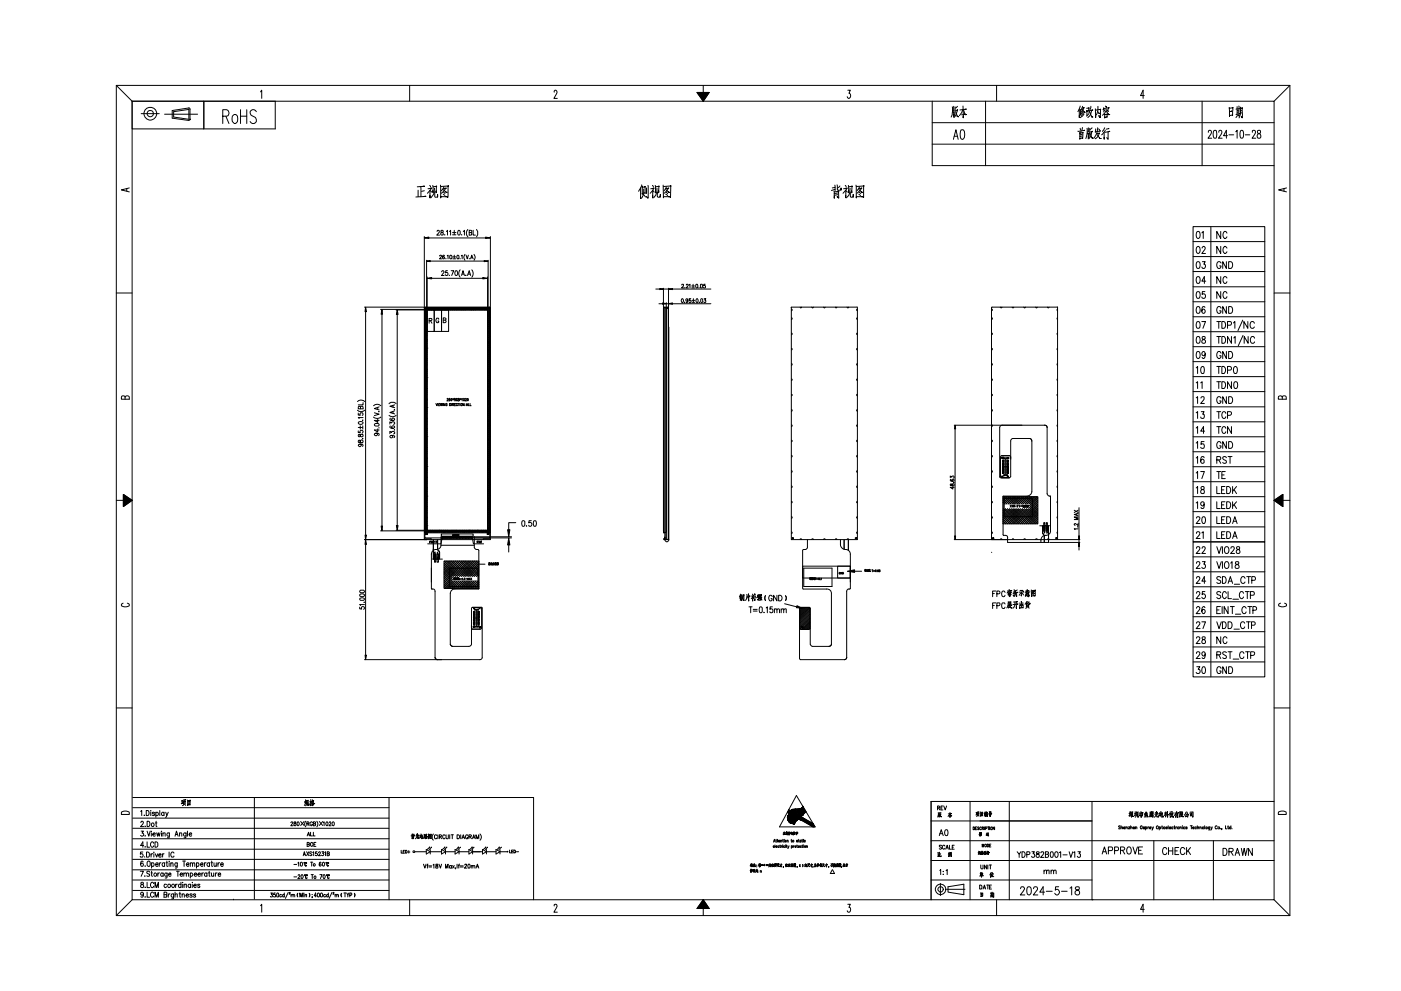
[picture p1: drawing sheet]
<svg xmlns="http://www.w3.org/2000/svg" width="420mm" height="297mm" viewBox="0 0 420 297" stroke-linecap="round" stroke-linejoin="round" font-family="sans-serif">
<g fill="none" stroke="#000" stroke-width=".3">
<path d="M34.9 25.6h351.9v248.8h-351.9zM34.9 25.6l4.7 4.7M39.6 30.3h342.5v239.4h-342.5zM39.6 30.3h42.9v8.3h-42.9zM42.3 34.1h5.5M49.4 34.2h9.9M51.6 33.1l5.3-.7 .1 3.5-.4 .2-5-.7zM52.1 33.5l4.5-.7v3l-4.5-.7zM61.1 30.3v8.3M66.8 34.8h1.2a1.03 1.03 0 0 0 .7-.9 1.03 1.03 0 0 0-.7-1h-1.2v4.1M67.7 34.8l1 2.2M69.7 34.8l.3-.3a.74 .74 0 0 1 1.2 .3l.1 .6a1.19 1.19 0 0 1-1 1.6 2.01 2.01 0 0 1-.6-2.2z"/>
<path d="M72.1 32.9v4.1M72.1 34.8h1.9M74 32.9v4.1M76.9 33.5a.97 .97 0 0 0-1.6-.4 .97 .97 0 0 0 .2 1.6l.9 .4a1.05 1.05 0 0 1 .4 1.2 1.05 1.05 0 0 1-1.1 .7l-.7-.6M78.1 27.5l.4-.5v2.5M122.9 25.6v4.7M166.2 27.6l.3-.6h.2l.3 .5-.9 2h1M209 27.7h3.7l-1.8 2.6zM210.9 25.6v4.7M254.3 27h.7l-.4 1a.79 .79 0 0 1 .5 .8 .79 .79 0 0 1-.7 .7l-.3-.5M279.6 36.8h102.5M279.6 30.3v19.3h102.5"/>
<path d="M285.6 32v2.2l-.4 .9M285.7 33.6h.3v1.2v-.4M286 31.9v1.1M286.2 33l-.5 .1M286.4 32l-.1 2.1-.3 1.1M286.6 33.1l.6-.2-.5 1.5-.5 .8M286.6 33.5l.5 1.4 .3 .1-.4-.3M287.1 31.9l-.6 .5M288.2 39l.5-.1a2.01 2.01 0 0 1 0 2.9h-.2a1.86 1.86 0 0 1-.5-2.4zM288.8 31.8l.1 3.5v-.5M288.8 32.9l-1.1 1.8M289 33l.5 1.4 .4-.1-.5-.2"/>
<path d="M289.1 34.3h.2l-.9 .1M289.5 32.8l.3-.1-1.9 .3M295.6 30.3v19.3M298.9 25.6v4.7M323.7 32.7v2.5v-.6M323.8 39.7v2v-.2l.7-.2 .2 .2 .1-1.8-1 .2M323.9 38.5l.1 .5M323.9 31.8l-.6 1.7M324 32.8v1.7v-.4M324.2 39.3l-.1 .5M324.4 32.6l.9 1.1 .2-.1h-.4M324.5 32.4l.6-.2-1 1.5"/>
<path d="M324.6 38.2l-.2 .9M324.7 31.9l-.5 1.2M324.8 33.4l-.6 .7M324.9 33.7l-.7 1M325 39.1h.3l-2 .2M325 34.1l-.4 .7-.7 .4M325.9 32.5l.7-.1v.8l-.6 .2v-.3v1.6M326 38.5l.1 1.3-.5 1.7M326.4 38.3v1.2M326.6 39.5l-.5 .1M326.6 34.1l-.7 .7M326.7 33.6l.7 1.5h.3l-.4-.3"/>
<path d="M326.8 38.5l-.2 2.3-.3 .8M326.9 39.9l.6 1.4 .3 .1-.4-.2M327 39.6l.6-.3-.5 1.5-.5 .8M327.2 31.9l-.6 1.9M327.3 33.1a2.15 2.15 0 0 1-1.1 2.1M327.5 38.3l-.6 .5M327.5 33h.2l-.9 .1M328.5 32.6l.1 2.6v-.5M328.6 38.6l-.2 1 1.6-.4-.1 .1M328.6 33l1.5-.2-.2 2.4-.4-.5 .4 .5v-.3M328.9 40l.8-.2-.5 1.2-.8 .6M329.2 38.3a5.6 5.6 0 0 1-1.1 3"/>
<path d="M329.2 33.5l.4 .5M329.3 31.9v1.1l-.5 1.5M329.4 38.6l.4 .5M331 32.3l-.1 .7 .1-.4M331 32.5l1.7-.2-.4 .5M331.1 39.7v2v-.5M331.2 34.1l.1 1.2v-.1l.8-.1v-1l-.8 .2M331.3 38.3l-.7 1.1M331.4 32.7l-.4 .9M331.5 39.1l-1.1 1.3M331.6 31.8l.2 .4-.1-.3M331.7 33.3l.8 1.1 .3-.1-.5-.2"/>
<path d="M331.8 33l-1.2 1.6M331.9 32.8l.4 .6-.1-.3M332.3 39.5v2.3l-.4-.5M332.4 38.6h.2l-.9 .1M332.7 39.4h.1l-1.3 .3M343.2 28.6h-1.1l.7-1.6v2.5M360.5 30.3v19.3M362.4 39.7v-.2a.52 .52 0 0 1 .7-.3 .52 .52 0 0 1 .1 .8l-.9 1.4h1.1M364.1 39.1h.6l.2 1-.2 1.2-.4 .1a1.87 1.87 0 0 1-.2-2.3zM365.5 39.7a.53 .53 0 0 1 .7-.6 .53 .53 0 0 1 .2 .9l-1 1.4h1.1M368.6 32.2l.1 2.6v-.1l.8-.2 .2 .2v-2.5l-1 .3M369.2 33.4l.3-.1-.8 .2"/>
<path d="M370.6 39.5l.4-.4v2.3M371 31.9v2.3M371.1 34.5l-.4 .7M371.4 34.4l.2 .4-.1-.2M371.4 33l-.3 .1M371.4 33.6h-.3M371.5 31.8v2.3M371.7 34.1h.2l-1.2 .2M371.9 32.5l-1.2 .2M372 32.1v2l-.4 1.2M372 32.5l.6-.1-.1 2.9-.2-.4 .2 .3M372.1 39.1h.3a1.62 1.62 0 0 1 0 2.3 1.87 1.87 0 0 1-.3-2.3z"/>
<path d="M372.4 33.8l-.4 .1M372.4 33.1l-.3 .1M375.6 39.7v-.5l.2-.1h.5l.2 .4a2.76 2.76 0 0 1-1 1.9h1.1M377.2 39.1v.7a.92 .92 0 0 1 .8 .6 .92 .92 0 0 1-.2 1l-.7-.1-.1-.6 .3-.5 .7-.4v-.4l-.2-.3zM386.8 25.6l-4.7 4.7M38 56.5v.8M38.8 56.3l-2.4 .6 2.4 .6M125.4 57v2M126.2 56v3M126.9 55.8h.4l-2.2 .2M127.3 58.9h.5l-3.1 .1M127.3 57.2l-.9 .1"/>
<path d="M128.4 56.6l1.1-.2-1.3 1.5M128.9 55.6l.2 .5M128.9 57v2.3v-.7M128.9 57.1l.5 .5M129.8 55.6l.1 2.2-.1-.6M129.9 56l1.1-.2-.2 2v-.5M130.3 56.4a3.3 3.3 0 0 1-1.1 2.9M130.4 57.5v1.5l.2 .1 .6-.1v-.7v.7M132.1 55.5l.1 3.8v-.3h1.9h-.4M132.2 55.9l2.3-.2-.1 .2-.1 3.3-.2-.2M132.8 56.8l1.3 .9-.4-.2M132.9 56.4h1l-1.6 1.5"/>
<path d="M132.9 58.2l.5 .4M133 57.6l.4 .4M133.1 56l-.8 1.2M192.1 56.3v3.2v-.5M192.4 55.4l-.9 1.9M193 58.3l.5 .7M193 56.7v1.6l-.6 1.2M193.4 57.8l.1 .2v-2.1l-.9 .3v-.4v2.4v-.3M193.9 56.3v1.7M193.9 59l.4 .4M194.3 55.6l.1 3.7-.6-.4M195.2 56.6l1-.2-1.2 1.5"/>
<path d="M195.7 55.6l.2 .5M195.7 57v2.3v-.7M195.7 57.1l.5 .5M196.5 55.6l.1 2.2v-.6M196.6 56l1.1-.2-.2 2 .1-.5M197 56.4a3.1 3.1 0 0 1-1 2.9M197.1 57.5l.1 1.5 .2 .1 .6-.1v-.7v.7M198.9 55.5l.1 3.8v-.3h1.9h-.4M199 55.9l2.3-.2-.2 3.5-.2-.2M199.6 56.8l1 .9h.3l-.4-.2M199.6 58.2l.6 .4M199.7 56.4h.9l-1.5 1.5"/>
<path d="M199.8 56l-.7 1.2M199.8 57.6l.4 .4M250.1 57.3l.1 2.1v-.4M250.2 57.5l1.4-.2-.1-.1v2.2l-.5-.4 .5 .3M250.4 55.5v1.6M250.4 56.2l-.8 .1M250.4 56.8l-1.1 .3M251 55.4l.1 1.5h1.2l-.1-.6v.6M251.2 58.4l-1 .1M251.2 57.9l-1 .1M251.9 55.7l-.8 .7M253 56.6l1.1-.2-1.3 1.5"/>
<path d="M253.5 55.6l.2 .5M253.6 57.1l.5 .5M253.7 57v2.3v-.7M254.4 55.6l.1 2.2v-.6M254.5 56l1.1-.2-.2 2v-.5M254.9 56.4l-.3 2-.8 .9M255 57.5l.1 1.5h.8v-.7v.7M256.7 55.5l.1 3.8v-.3h2h-.4M256.8 55.9l2.4-.2-.2 .2v3.3l-.3-.2M257.6 56.4h.9l-1.5 1.5M257.6 56.8l.9 .9h.3l-.5-.2M257.6 58.2l.5 .4"/>
<path d="M257.6 57.6l.5 .4M257.7 56l-.7 1.2M279.6 43.2h102.5M285.9 41.8l.8-2.9 .7 2.9M286.2 40.8h.9M324.5 40.2l-.7 .2M324.5 40.8l-.7 .1M326.1 40.1l.3-.1v1.3v-.5M328.9 40.3l1 1.2h.3l-.5-.2M368.1 40.7h-1.2l.9-1.6v2.3M368.6 40.4h1.4M373.5 40.4h1.3"/>
<path d="M385.1 56.5v.8M385.8 56.3l-2.3 .6 2.3 .6M127.3 70.9v21M127.9 78v14.5M128.6 71.3h17M129 78.3h16.2M131.1 69.4l.2-.4 .4 .2v.4l-.7 .9h.8M131.8 76.7l.3-.2 .3 .2-.6 .9h.7M132.2 69.1v.4l.7 .4v.5h-.7l.1-.7 .6-.3-.2-.4zM133.3 76.7l-.2-.2-.3 .2v.7l.4 .2 .1-.4-.2-.3-.3 .3M133.3 70.4h.1M133.7 77.5l.1 .1"/>
<path d="M133.9 69.4l.3-.4v1.5M134.1 76.7l.3-.2v1.1M134.8 69.4l.3-.4v1.5M134.9 76.7l.2-.2 .4 .2-.1 .9-.5-.2zM135.7 69.7h1M135.7 70.4h1M135.8 77h.9M135.8 77.6h.9M136.2 69v1.3M136.2 76.5v.9M137.1 76.7l.1-.2 .4 .2-.1 .9-.4-.2zM137.4 69.1l.3-.1 .3 .4v.8l-.3 .3-.3-.1-.2-.5z"/>
<path d="M137.9 77.5l.1 .1M138.3 76.7l.3-.2v1.1M138.4 70.4h.1M138.9 69.4l.4-.4v1.5M139.4 76.2a1.32 1.32 0 0 0 0 1.8M139.8 76.5l.3 1.1 .4-1.1M140.3 68.8a1.62 1.62 0 0 0 0 2.2M140.7 77.5l.1 .1M140.7 69.7l.8 .2v.5l-.3 .1h-.5v-1.5l.8 .2v.4l-.3 .1M141.1 77.6l.4-1.1 .4 1.1M141.3 77.2h.4M141.9 69v1.5h.7"/>
<path d="M142.2 76.2a1.32 1.32 0 0 1 0 1.8M142.9 68.8l.4 .6v1l-.4 .6M146.4 78v14.5M147.1 70.9v21M357.8 67.9h21.5v94.5h-21.5zM357.8 76.9h21.5M357.8 72.4h21.5M359 69.5l.4-.1a1.24 1.24 0 0 1-.2 2.1 1.54 1.54 0 0 1-.2-2zM359 74l.2-.1a1.16 1.16 0 0 1 .7 1 1.16 1.16 0 0 1-.7 1.1 1.45 1.45 0 0 1-.2-2zM359 78.5h.7l.2 .8a.92 .92 0 0 1-.7 1.2 1.45 1.45 0 0 1-.2-2zM360.4 69.8l.4-.4v2.1M360.5 74.4l.3-.5 .6 .4-1 1.7h1.1"/>
<path d="M360.6 78.4h.8l-.4 .8a.59 .59 0 0 1 .4 .9 .59 .59 0 0 1-1-.1M363.1 67.9v135M366.1 69.4v2.1l-1.2-2.1v2.1M366.1 73.9v2.1l-1.2-2.1v2.1M366.2 78.9a.66 .66 0 0 0-.8-.5 .66 .66 0 0 0-.5 .8v.5a.65 .65 0 0 0 .6 .8 .65 .65 0 0 0 .7-.8h-.4M367.8 78.4v2.1l-1.1-2.1v2.1M368 69.9a.62 .62 0 0 0-.8-.5 .62 .62 0 0 0-.4 .8l.1 .8 .3 .5h.3l.5-.5M368 74.4l-.5-.5a1.12 1.12 0 0 0-.8 .8 1.12 1.12 0 0 0 .4 1.1l.4 .2 .5-.5M368.5 78.4a1.03 1.03 0 0 1 1.2 1 1.03 1.03 0 0 1-1.2 1.1zM34.9 87.8h4.7M109.3 92.1h17.9M109.6 93.4v67"/>
<path d="M114.1 92.7h13.5M114.6 94.2v63.5M118.8 92.9h9M119.1 94.3v63.2M128.1 83v9.5M129.5 83.4h15.3M132.4 81.5l.3-.4 .4 .2v.4l-.7 .9h.8M134.2 81.1h-.5l-.1 .7 .3-.2a.47 .47 0 0 1 .4 .7 .47 .47 0 0 1-.7 .2l-.1-.2M134.8 82.5h.1M135.3 81.1h.8l-.6 1.5M136.6 81.2a.71 .71 0 0 1 .7 .6 .71 .71 0 0 1-.4 .8l-.3-.1-.2-.5zM138 80.9a1.62 1.62 0 0 0 0 2.2"/>
<path d="M138.4 82.6l.5-1.5 .4 1.5M138.6 82.2h.5M139.7 82.5h.1M140.2 82.6l.5-1.5 .4 1.5M140.4 82.2h.6M141.5 80.9a1.62 1.62 0 0 1 0 2.2M146.2 83v9.5M196.7 86.6h1.2M197.6 91h1.1M199 86.4v5.6M199 86.6h1.5M199.8 90.7v1.2"/>
<path d="M199.8 92.1v69.6M199.8 92.5h.6M199.8 91h.7M200.5 86.4v5.5M201.7 86.6h11.5M201.7 91h11.5M204.5 89.6a.51 .51 0 0 1 .5 .5 .51 .51 0 0 1-.5 .5l-.2-.4zM204.5 85.5l.1-.3 .4 .1-.1 .5-.5 .5h.7M205.2 90.5l.1 .1M205.4 86.2v.1M205.8 85.5l.1-.3 .5 .2-.7 .9h.7M206.2 89.9v.2a.34 .34 0 0 1-.4 0 .34 .34 0 0 1 0-.4 .34 .34 0 0 1 .4 0v.9l-.5-.1"/>
<path d="M206.7 85.4l.2-.2v1.1M207.2 89.5h-.5v.5l.4-.1 .1 .6-.4 .2-.2-.2M207.4 85.7h.9M207.4 86.3h.9M207.5 90h.9M207.5 90.6h.9M207.9 85.2v.9M207.9 89.5v1M208.8 85.2l.4 .2-.1 .9-.4-.2zM208.9 89.6a.51 .51 0 0 1 .5 .5 .51 .51 0 0 1-.5 .5l-.2-.4zM209.6 86.2v.1M209.7 90.5v.1"/>
<path d="M210.1 85.2l.6 .2-.1 .9-.5-.2zM210.2 89.6l.3-.1 .2 .3v.7l-.2 .2-.4-.2zM211.2 89.5h.5l-.4 .4 .4 .2v.4l-.5 .2-.1-.2M211.5 85.2h-.4l-.1 .5 .2-.2 .4 .2v.4l-.2 .2-.5-.2M357.8 99.4h21.5M357.8 94.9h21.5M357.8 90.5h21.5M357.8 86h21.5M357.8 81.4h21.5M359 83l.4-.1a1.25 1.25 0 0 1 0 2h-.2a1.41 1.41 0 0 1-.2-1.9zM359 92l.4-.1a1.25 1.25 0 0 1 0 2h-.2a1.41 1.41 0 0 1-.2-1.9zM359 96.5l.4-.1a1.25 1.25 0 0 1 0 2h-.2a1.41 1.41 0 0 1-.2-1.9z"/>
<path d="M359 87.5l.4-.1a1.25 1.25 0 0 1 0 2h-.2a1.41 1.41 0 0 1-.2-1.9zM360.4 96.4h1.1l-.7 2M361.4 92.1l-.5-.2a1.15 1.15 0 0 0 .1 2 .62 .62 0 0 0 .4-.7 .62 .62 0 0 0-.7-.5l-.3 .5M361.4 87.4h-.8l-.1 .9a.64 .64 0 0 1 .9 0 .64 .64 0 0 1 0 .9 .64 .64 0 0 1-.9 .1l-.1-.3M361.6 84.3h-1.2l.8-1.4v2M364.9 96.4h1.2M365.5 96.4v2M366.1 87.4v2l-1.2-2v2M366.1 82.9v2l-1.2-2v2M366.2 92.4l-.4-.5a1.03 1.03 0 0 0-.9 1 1.03 1.03 0 0 0 .9 1l.4-.5v-.2h-.4M366.4 96.4a1.02 1.02 0 0 1 1.2 1 1.02 1.02 0 0 1-1.2 1zM367.8 91.9v2l-1.1-2v2"/>
<path d="M368 87.9l-.3-.4-.5-.1a1.15 1.15 0 0 0-.5 1.1 1.15 1.15 0 0 0 .8 .9l.5-.5M368 83.3l-.5-.4a1.05 1.05 0 0 0-.8 1 1.05 1.05 0 0 0 .8 1l.5-.5M368.1 97.5l1-.1 .1-.9-1.1-.1v2M368.5 91.9a1.03 1.03 0 0 1 1.2 1 1.03 1.03 0 0 1-1.2 1zM369.9 96.8l.4-.4v2M372.7 96l-1.4 3.1M374.2 96.4v2l-1.2-2v2M376.2 96.9l-.4-.5a1.03 1.03 0 0 0-.9 1 1.03 1.03 0 0 0 .9 1l.4-.4M382.1 87.8h4.7M37.5 119.1l-.2-.4h-.7l-.2 1h2.4v-.6a.68 .68 0 0 0-.7-.5 .68 .68 0 0 0-.6 .5v.6M134 119.6l.4-.1-.4 .7h.5M134.7 119.4l-.1 .3 .4 .2-.1 .3-.3-.1v-.3l.4-.3z"/>
<path d="M135.2 119.6l.2-.2 .2 .2-.2 .6zM135.7 119.6l.4 .1M135.9 119.4v.4M136.1 119.6l-.4 .1M136.2 119.7l.5-.1-.5-.2v.8M136.4 119.7l.3 .5M137.2 119.6l-.1-.2-.3 .2 .2 .6 .2-.1-.1-.2M137.4 119.7l.4 .2-.1 .3h-.3v-.8l.4 .2-.1 .1M138 119.6l.3 .1M138.2 119.4v.4M138.3 119.6l-.3 .1M138.5 119.6l.1-.2v.8"/>
<path d="M138.9 119.6l.2-.2 .3 .2-.2 .6-.3-.2zM139.5 119.6l.4-.1-.4 .7h.5M140.1 119.6l.2-.2 .2 .2-.2 .6zM357.8 117.4h21.5M357.8 112.9h21.5M357.8 108.4h21.5M357.8 103.9h21.5M358.7 110.3l.5-.5v2.2M358.7 114.8l.5-.4v2M358.7 119.2l.5-.3v2M359 105.4h.4a1.24 1.24 0 0 1-.2 2.1 1.54 1.54 0 0 1-.2-2.1zM359 101l.4-.1a1.27 1.27 0 0 1 0 2l-.6-.3-.1-.8z"/>
<path d="M360.1 114.8l.4-.4v2M360.2 119.3l.3-.4 .6 .2v.6l-1 1.2h1.1M360.3 110l.3-.2 .4 .2 .2 .8-.2 1.1-.4 .1a1.45 1.45 0 0 1-.3-2zM360.6 101v.5l.8 .6a.57 .57 0 0 1-.2 .8 .57 .57 0 0 1-.8-.3l.1-.5 .9-.6v-.3a.54 .54 0 0 0-.8-.2zM361.4 106l-.4 .6a.6 .6 0 0 1-.6-.7 .6 .6 0 0 1 .8-.5l.2 .6a1.09 1.09 0 0 1-.6 1.5l-.3-.4M364.9 100.9h1.2M364.9 109.8h1.2M364.9 114.4h1.2M365.5 100.9v2M365.5 109.8v2.2M365.5 114.4v2M366.2 105.9a.66 .66 0 0 0-.8-.5 .66 .66 0 0 0-.5 .8v.4a.85 .85 0 0 0 .9 .9l.4-.5v-.4h-.4"/>
<path d="M366.2 119.3a.66 .66 0 0 0-.8-.4 .66 .66 0 0 0-.5 .8v.5a.65 .65 0 0 0 .6 .7 .65 .65 0 0 0 .7-.7h-.4M366.4 100.9a1.02 1.02 0 0 1 1.2 1 1.02 1.02 0 0 1-1.2 1zM366.4 109.8h.6a1.33 1.33 0 0 1 0 2.2h-.6zM366.4 114.4a1.02 1.02 0 0 1 1.2 1 1.02 1.02 0 0 1-1.2 1zM367.8 105.4v2.1l-1.1-2.1v2.1M367.8 118.9v2l-1.1-2v2M368.1 110.9h1l.1-.8-.3-.3h-.8v2.2M368.5 105.4a1.1 1.1 0 0 1 1.1 .6 1.1 1.1 0 0 1-.3 1.3l-.8 .2zM368.5 118.9a1.03 1.03 0 0 1 1.2 1 1.03 1.03 0 0 1-1.2 1zM369.3 100.9v2l-1.2-2v2M369.3 114.4v2l-1.2-2v2M370 101.3l.4-.4v2"/>
<path d="M370.2 110l.2-.2a1.24 1.24 0 0 1 .2 2.2h-.2a1.45 1.45 0 0 1-.2-2zM370.2 114.5h.7l.3 .8a.92 .92 0 0 1-.7 1.1 1.45 1.45 0 0 1-.3-1.9zM372.8 100.5l-1.5 3.2M374.3 100.9v2l-1.2-2v2M376.3 101.4a.65 .65 0 0 0-.8-.5 .65 .65 0 0 0-.5 .7v.5a.66 .66 0 0 0 .5 .8 .66 .66 0 0 0 .8-.4M384.6 119.1l-.6-.5-.5 .2-.1 .3v.6h2.3v-.9l-1-.1-.1 1M107.2 123a1.62 1.62 0 0 0 2.2 0M107.2 120.3a1.62 1.62 0 0 1 2.2 0M107.4 129.1v.6h.6a.46 .46 0 0 1 .1-.6 .46 .46 0 0 1 .7 .1 .46 .46 0 0 1-.2 .6M107.4 123.8v.6l.6 .1 .1-.8h.6l.2 .5-.3 .3M107.4 128.1h1.3M107.5 132v.6h.4a.51 .51 0 0 1 .3-.6 .51 .51 0 0 1 .7 .2v.2a.46 .46 0 0 1-.6 .3 .46 .46 0 0 1-.3-.6z"/>
<path d="M107.5 130.2v.6h.4a.53 .53 0 0 1 .3-.5 .53 .53 0 0 1 .7 .1l-.2 .5h-.4l-.4-.7zM107.5 126.5l.5-.1 .8 .1a.64 .64 0 0 1-.6 .7 .64 .64 0 0 1-.7-.7zM107.9 133.1l.5 .4-.5 .4-.2-.1-.3-.3 .3-.4h.9l.3 .4-.2 .3M108 127.6v1M108.1 122l-.1-.2h-.4l-.2 .7h1.5l-.2-.7-.5 .1-.1 .6M108.7 125.9h.1M108.8 131.4l-.1 .1M108.8 127.6v1M108.9 125.2h-1.5l.3 .2M108.9 120.7v.7h-1.5M112 125a1.62 1.62 0 0 0 2.2 0M112 121.6a1.62 1.62 0 0 1 2.2 0"/>
<path d="M112.3 123.7l1.4 .4-1.4 .5M112.4 127.1l1.1-.2 .2 .5-.2 .3h-.9l-.3-.3zM112.8 129.8l.4 .4-.3 .4h-.4l-.2-.4a.78 .78 0 0 1 .7-.4 .78 .78 0 0 1 .7 .5l-.2 .3M113.3 128.6v.9l-1-.6h1.4M113.3 125.7v.9l-1-.6h1.4M113.3 122.1v.6M113.6 128.2h.1M113.6 123.3v.1M113.7 121.9l-1.4 .6 1.4 .4M116.7 124.5a1.52 1.52 0 0 0 2.1 0M116.7 121l.6-.4h.9l.6 .4M116.9 130v-.7l.5 .4 .2-.4h.5l.3 .5-.4 .3"/>
<path d="M116.9 127.1v-.7l.5 .4 .2-.4h.5l.3 .5-.4 .3M117.1 127.7h-.1a.7 .7 0 0 0 .5 .8 .7 .7 0 0 0 .9-.5l-.5-.4-.4 .2v.4l.4 .2M117.1 125.3l-.2 .4 .3 .3h.9l.3-.3-.3-.4h-.4l-.3 .4 .5 .3M117.3 130.5l.4 .2v.4l-.4 .2-.4-.4a.78 .78 0 0 1 .7-.5 .78 .78 0 0 1 .8 .5l-.3 .3M117.9 121.5v.5M117.9 123.3v.6M118.3 128.8l-.1 .1M118.3 122.7l-.1 .1M118.4 123.1l-1.5 .5 1.5 .5M118.4 121.4l-1.5 .4 1.5 .4M130.7 120.9l.3 .7 .2-.7M131.3 120.9v.7"/>
<path d="M131.6 121.3h.1M131.9 120.9h-.3v.7h.3M132.1 120.9l.1 .7 .2-.7 .1 .7 .2-.7M132.8 120.9v.7M133.4 120.9v.7l-.4-.7v.7M134.1 121.1l-.4-.1 .1 .6h.2l.1-.2h-.2M134.8 120.9l.4 .2-.1 .5h-.3zM135.4 120.9v.7M135.6 121.3l.5-.3-.5-.1v.7M135.8 121.3l.3 .3M136.2 121.3h.3M136.7 120.9h-.5v.7h.5"/>
<path d="M137.2 121.1l-.4-.1v.5l.4-.1M137.4 120.9h.4M137.6 120.9v.7M137.9 120.9v.7M138.2 121l.3-.1v.7l-.3-.1zM139.2 120.9v.7l-.4-.7v.7M139.4 121.1h.1M139.4 121.5h.1M139.9 121.6l.1-.7 .3 .7M140 121.4h.2M140.5 120.9v.7h.3M141 120.9v.7h.3"/>
<path d="M286.2 127.5h20.3M286.4 128.6v32M357.8 139.9h21.5M357.8 135.4h21.5M357.8 130.9h21.5M357.8 126.4h21.5M357.8 121.9h21.5M358.7 128.3l.5-.4v2M358.7 132.8l.5-.4v2M358.7 123.7l.5-.3v2M358.7 137.3l.5-.5v2.1M360.3 123.4h.8l-.4 .7a.63 .63 0 0 1 .4 .9 .63 .63 0 0 1-.9 .3l-.1-.3"/>
<path d="M361.1 132.4h-.8l-.1 .8 .8-.1 .2 .5-.2 .7-.5 .1-.4-.3M361.1 137.2l-.1-.3-.4-.1a1.15 1.15 0 0 0 .1 2.1l.4-.3v-.6l-.5-.4-.5 .6M361.3 129.2h-1.2l.8-1.3v2M364.9 137.9l1-.1 .1-.8-1.1-.2v2.1M364.9 127.9h1.2M364.9 123.4h1.2M365.5 123.4v2M365.5 127.9v2M365.5 137.9l.6 1M366.2 132.9a.65 .65 0 0 0-.8-.5 .65 .65 0 0 0-.5 .7v.5a.65 .65 0 0 0 .6 .8 .65 .65 0 0 0 .7-.8h-.4M367.6 128.4l-.4-.5a1.05 1.05 0 0 0-.8 1 1.05 1.05 0 0 0 .8 1l.4-.5M367.6 123.9l-.4-.5a1.05 1.05 0 0 0-.8 1 1.05 1.05 0 0 0 .8 1l.4-.5"/>
<path d="M367.8 132.4v2l-1.1-2v2M367.8 137.2l-.4-.4-.5 .1-.2 .3 .1 .3 .7 .5a.54 .54 0 0 1 .2 .8 .54 .54 0 0 1-.8 0l-.2-.2M368.1 124.5l1-.2 .1-.7-1.1-.2v2M368.3 136.8h1.2M368.5 132.4a1.03 1.03 0 0 1 1.2 1 1.03 1.03 0 0 1-1.2 1zM368.9 136.8v2.1M369.3 127.9v2l-1.2-2v2M34.9 150h4.7M37 148.2l2.6 1.8-2.6 1.8zM114.1 159.1h13.5M118.8 158.9h9M285 143.2v-.5l.4 .3 .2-.3h.4l.2 .4-.3 .2"/>
<path d="M285.1 145.1v.5h.3l.3-.6a.35 .35 0 0 1 .5 .3 .35 .35 0 0 1-.5 .4l-.3-.6zM285.2 143.7l-.1 .4 .9 .1a.34 .34 0 0 0 0-.5 .34 .34 0 0 0-.5 0 .34 .34 0 0 0 .1 .5h.1M285.7 145.8v.8l-.7-.5h1.2M286 144.6h.1M322.2 152.9l1.1 .7M322.9 154v.5M323.3 157.8l-.1 .1M323.3 158.5h-1.1l.2 .2M323.3 156.8v.7l-.8-.6-.3 .2 .2 .4M323.3 155h-1.1l1.1 .4-1.1 .3h1.1M323.3 153.9l-1.1 .3 1.1 .4M323.3 152.9l-1.1 .7"/>
<path d="M323.6 152.2v8.4M357.8 157.9h21.5M357.8 153.4h21.5M357.8 148.9h21.5M357.8 144.4h21.5M358.7 146.2l.5-.4v2.1M358.7 141.8l.5-.5v2.2M358.7 150.7l.5-.3v2M358.8 155.3l.2-.3 .5-.1 .3 .6-1.1 1.4h1.2M358.8 159.9l.4-.5h.3l.3 .3-.2 .8-.9 .9h1.2M360.1 141.3h1.1l-.8 2.2M360.3 146v.6a.75 .75 0 0 1 .8 .4 .75 .75 0 0 1-.3 .9 .65 .65 0 0 1-.7-.6 .65 .65 0 0 1 .8-.6l.2-.7-.3-.2z"/>
<path d="M360.4 159.7l.4-.3v2M360.7 155l.2-.1a1.16 1.16 0 0 1 0 2 1.41 1.41 0 0 1-.2-1.9zM361.1 151.1v.2a.57 .57 0 0 1-.8 .1 .57 .57 0 0 1 0-.8 .57 .57 0 0 1 .8 .1l-.2 1.6h-.6l-.1-.2M364.9 154.9v2h1M364.9 145.8v2.1h1M364.9 150.4v2h1M364.9 159.4v2h1M364.9 141.3h1.2M365.5 141.3v2.2M366.4 155.8h.6M366.4 146.8h.6M366.4 151.3h.6"/>
<path d="M366.4 142.4h.7M367.4 154.9h-1v2h1M367.4 145.8h-1v2.1h1M367.4 150.4h-1v2h1M367.4 159.4h-1v2h1M367.5 141.3h-1.1v2.2h1.1M367.9 154.9a1.03 1.03 0 0 1 1.2 1 1.03 1.03 0 0 1-1.2 1zM367.9 145.8a1.07 1.07 0 0 1 1.2 1.1 1.07 1.07 0 0 1-1.2 1zM367.9 150.4a1.03 1.03 0 0 1 1.2 1 1.03 1.03 0 0 1-1.2 1zM367.9 159.4a1.03 1.03 0 0 1 1.2 1 1.03 1.03 0 0 1-1.2 1zM369.7 156.9l.6-2 .7 2M369.7 145.8v2.1"/>
<path d="M369.7 150.4v2M369.9 156.2h.9M370.1 146.8l.7 1.1M370.1 151.2l.7 1.2M370.8 145.8l-1.1 1.5M370.8 150.4l-1.1 1.4M382.1 150h4.7M382.1 150l2.6-1.8v3.6zM109.3 161.7h18.7M127.3 161.5h1.9M132.2 163.4h10zM144.9 161.6v.1"/>
<path d="M145.1 161.5h2M199.8 161.5h-.7v.2h1.1M222.1 178.1l-.4 .8M222.1 178.8l-.1 1.1 .3-.4M222.2 178.8h-.3M222.3 178.4l-.3 .1M222.3 179.1l-.6 .2M222.4 178.3v1.7v-.3M222.4 178.4l.8-.1-.1 1.7-.3-.2 .3 .2M222.6 178.7l.3 .9M222.9 178.7l-.4 .9M223.9 178.2l.1 .7-.5 1"/>
<path d="M224 179.2l.6-.1-.1 1v-.2M224.5 178v.8M224.7 178.7h.3l-1 .1M225.4 178.7l.6-.2-.7 .9M225.6 178.1l.2 .3M225.7 178.9v1.2v-.4M226.1 178.8l-.4 .4 .4 .2M226.3 178l.1 2v-.3M226.5 178.8l.3 .4M227.2 178.3h.4v.4l-.4 .1v-.2v.6l.4-.2-.2 .9-.2-.2 .2 .2M227.8 178.9v.6l.5-.1 .1-.5-.6 .2M227.8 178.3v.5l.5-.2v-.4l-.5 .1"/>
<path d="M228.1 178.7v1.2M228.5 179.9l-.2-.4 .1 .2-.7 .2M229.5 178.6l-.1 .6 .1 .7M229.6 178.5l-.2 .4v.7l.2 .4M231.6 178.8l-.2-.3-.4-.1a1.04 1.04 0 0 0 0 1.7l.6-.2v-.5h-.4M233 178.4v1.7l-1-1.7v1.7M233.5 178.4a.86 .86 0 0 1 1 .9 .86 .86 0 0 1-1 .8zM235.5 178.5l.3 .4v.7l-.3 .4M235.6 178.7l.2 .2-.2 1M237.6 161.2h.3l-.2 .4-.2-.3zM256.6 161.2h.3l-.2 .4-.2-.3zM286.2 161.7h16.1"/>
<path d="M297.7 161.2h.3v.3l-.2 .1zM314.8 162.6h9M316.6 161.2h.4l-.1 .3h-.3zM317.2 161.7h6.6M323.6 161.7v.9M323.6 163.8v1.1M357.8 162.4h21.5v40.5h-21.5zM357.8 175.9h21.5M357.8 171.4h21.5M357.8 166.9h21.5M358.8 164.4l.4-.5h.5l.1 .4-.2 .7-.9 .9h1.2M358.8 173.3l.4-.5 .5 .1 .1 .4-.2 .6-.9 1h1.2"/>
<path d="M358.8 177.8l.4-.5 .5 .1 .1 .3-.1 .5-1 1.2h1.2M358.8 168.9l.4-.6 .5 .1 .1 .4-.2 .6-.9 1h1.2M360.5 164.4a.48 .48 0 0 1 .5-.6 .48 .48 0 0 1 .4 .7l-1 1.4h1.1M360.6 168.3h.8l-.4 .8a.62 .62 0 0 1 .5 1 .62 .62 0 0 1-1.1-.1M361.4 177.3h-.8l-.1 1 .6-.3a.81 .81 0 0 1 0 1.4l-.7-.4M361.6 174.2h-1.2l.8-1.4v2.1M364.9 163.9l.7 2 .7-2M364.9 168.3l.7 2.1 .7-2.1M366.1 173.2a.62 .62 0 0 0-.7-.4 .62 .62 0 0 0-.5 .5l1.2 1.1v.2l-.4 .3-.8-.3M366.1 177.7a.62 .62 0 0 0-.7-.4 .62 .62 0 0 0-.5 .5l.2 .4 .8 .3a.6 .6 0 0 1-.1 .9 .6 .6 0 0 1-.9-.3M366.4 160.3h.6M366.6 172.8a1.02 1.02 0 0 1 1.1 1 1.02 1.02 0 0 1-1.1 1.1z"/>
<path d="M366.6 163.9v2M366.6 168.3v2.1M367.4 164.1l.3-.2a1.03 1.03 0 0 1 .9 1 1.03 1.03 0 0 1-.9 1 1.13 1.13 0 0 1-.3-1.8zM367.5 168.4a.99 .99 0 0 1 1.1 .6 .99 .99 0 0 1-.2 1.1l-.4 .3a1.07 1.07 0 0 1-.9-.8 1.07 1.07 0 0 1 .4-1.2zM367.8 177.8a.62 .62 0 0 0-.8-.5 .62 .62 0 0 0-.4 .9l.1 .7 .4 .5h.3l.4-.5M368.3 174.9l.7-2.1 .7 2.1M368.3 177.3v2.1h1M368.6 174.2h.8M369.1 168.8l.4-.5v2.1M369.1 164.4l.4-.5h.5l.2 .4-.3 .7-.8 .9h1.1M369.7 161.4l.6-2 .7 2M369.7 179.6h1.7"/>
<path d="M369.9 160.7h.9M370.2 175.1h1.6M370.6 168.4v.6a.74 .74 0 0 1 .9 .4 .74 .74 0 0 1-.3 1 .61 .61 0 0 1-.8-.5 .61 .61 0 0 1 .5-.7l.5-.2 .1-.3a.6 .6 0 0 0-.9-.3zM370.9 163.9v.6a.75 .75 0 0 1 .9 .5 .75 .75 0 0 1-.3 .9 .61 .61 0 0 1-.8-.5 .61 .61 0 0 1 .6-.7l.4-.2 .1-.4-.3-.2zM373 177.8a.66 .66 0 0 0-.9-.5 .66 .66 0 0 0-.4 .9v.4a.85 .85 0 0 0 .8 .8l.5-.5M373.4 173.3a.65 .65 0 0 0-.8-.5 .65 .65 0 0 0-.5 .8v.5a.66 .66 0 0 0 .5 .8 .66 .66 0 0 0 .8-.5M373.5 177.3h1.1M373.9 172.8h1.2M374.1 177.3v2.1M374.5 172.8v2.1M375 178.4l1.1-.1-.1-.9-1-.1v2.1M375.4 173.9l1-.1-.1-.9-.9-.1v2.1"/>
<path d="M36.9 180.8l-.4 .2-.1 .5a1.81 1.81 0 0 0 2.4 0l-.1-.5-.5-.2M224.6 181.9h1M225.1 181.9v1.8M225.9 182.7h1.2M225.9 183.2h1.2M227.8 182l.5-.1 .3 .3v1.1l-.3 .4-.5-.1v-.3zM229.1 183.5l.1 .1M229.8 182.2l.3-.3v1.8M231.6 181.9h-.6l-.1 .8a.54 .54 0 0 1 .8-.1 .54 .54 0 0 1 0 .8 .54 .54 0 0 1-.8-.1M232.2 182.8l.4-.3 .3 .1 .1 1.1M232.2 182.5v1.2M233 182.8l.3-.3 .4 .1 .1 1.1"/>
<path d="M234.3 182.8l.4-.3 .3 .1v1.1M234.3 182.5v1.2M235 182.8l.5-.3 .3 .1v1.1M357.8 198.4h21.5M357.8 193.9h21.5M357.8 189.3h21.5M357.8 184.9h21.5M357.8 180.4h21.5M358.8 191.3l.2-.3 .5-.1 .3 .6-1.1 1.4h1.2M358.8 186.8l.2-.3 .5-.1 .3 .6-1.1 1.4h1.2M358.8 195.9l.4-.5h.5l.1 .3-.2 .8-.9 .9h1.2M358.8 182.3l.4-.5h.3l.3 .4-.1 .5-1 1.2h1.2"/>
<path d="M358.9 199.8h.9l-.5 .8a.64 .64 0 0 1 .6 1 .64 .64 0 0 1-1.2-.1M360.4 186.4h1.1l-.7 2M360.6 191v.5a.73 .73 0 0 1 .8 .5 .73 .73 0 0 1-.3 .9l-.5-.1-.2-.6 .3-.4 .7-.3v-.4l-.3-.2zM360.7 199.9l.2-.1a1.16 1.16 0 0 1 0 2.1 1.41 1.41 0 0 1-.2-2zM361.4 182.1l-.3-.3a1.19 1.19 0 0 0-.1 2.1 .62 .62 0 0 0 .4-.7 .62 .62 0 0 0-.7-.5l-.3 .5M361.4 196l-.2 .5a.56 .56 0 0 1-.8-.6 .56 .56 0 0 1 1-.3v.9l-.2 .8-.4 .1-.3-.3M364.9 186.4l.7 2 .7-2M364.9 196.3l1-.1 .1-.7-1.1-.1v2M364.9 182.8h.7M365.5 196.3l.6 1.1M366 181.8h-1.1v2.1h1.1M366.1 190.9v2l-1.2-2v2"/>
<path d="M366.5 181.8v2.1M366.6 186.4a1.02 1.02 0 0 1 1.1 1 1.02 1.02 0 0 1-1.1 1zM367.8 199.8v2.1l-1.1-2.1v2.1M367.8 195.6a.54 .54 0 0 0-.8-.3 .54 .54 0 0 0-.1 .8l.7 .4a.56 .56 0 0 1-.1 .9 .56 .56 0 0 1-.8-.3M368 191.3l-.5-.4a1.05 1.05 0 0 0-.8 1 1.05 1.05 0 0 0 .8 1l.5-.5M368.3 186.4a1.03 1.03 0 0 1 1.2 1 1.03 1.03 0 0 1-1.2 1zM368.3 181.8v2.1l-1.2-2.1v2.1M368.3 195.4h1.2M368.5 199.8a1.03 1.03 0 0 1 1.2 1.1 1.03 1.03 0 0 1-1.2 1zM368.9 195.4v2M369 181.8h1.2M369.6 181.8v2.1"/>
<path d="M369.8 197.6h1.7M370.1 188.6h1.6M370.5 184.1h1.6M373 195.9l-.4-.5a1.03 1.03 0 0 0-.9 1 1.03 1.03 0 0 0 .9 1l.4-.5M373.3 186.8a.66 .66 0 0 0-.8-.4 .66 .66 0 0 0-.5 .7v.5a.65 .65 0 0 0 .5 .8 .65 .65 0 0 0 .8-.5M373.5 195.4h1.2M373.7 182.3l-.4-.5a1.08 1.08 0 0 0-.9 1.1 1.08 1.08 0 0 0 .9 1l.4-.5M373.8 186.4h1.2M374.1 195.4v2M374.2 181.8h1.2M374.4 186.4v2M374.8 181.8v2.1"/>
<path d="M375.1 196.5l1-.2 .1-.8-1.1-.1v2M375.3 187.4l1-.1v-.8l-1-.1v2M375.8 182.9l.9-.1 .1-.7-.4-.3h-.6v2.1M384 180.8l-.5 .2v.5l.9 .4 1.3-.3v-.6l-.5-.2M34.9 212.2h4.7M366.2 200.3l-.4-.5a1.03 1.03 0 0 0-.9 1.1 1.03 1.03 0 0 0 .9 1l.4-.5v-.3h-.4M382.1 212.2h4.7M116.7 239v30.7M238.8 238.4l5.6 9.4h-10.6zM36.5 243.4l.8-.3 1.4 .3 .1 .7h-2.4zM225.2 259h.4l-.6 .5M225.2 259.1l.6 .3h-.6v.4h.4v-.4"/>
<path d="M225.3 258.9l-.3 .4M225.4 259.4v.3M225.5 259.5l-.3 .1M225.8 259.3l.1 .1M225.9 259l.1 .1M226.1 259.3l-.3 .4M226.1 259.8h.4M226.1 259.4h.3M226.2 258.9l.1 .2M226.3 259.2v.6M226.5 259.1l-.4 .1M226.9 259.4h.1"/>
<path d="M226.9 259.9h.1M227.6 259.2l-.1 .2M227.6 259.3l.6-.1-.1 .2M227.7 259.4v.2M227.7 259.4h.4l-.1 .2M227.7 258.9v.3M227.8 259.3v.6v-.2M227.8 258.9v.3M228 258.9l-.1 .3M228.1 259l-.5 .1M228.4 259.3l.1 .1M228.5 259.4h.1"/>
<path d="M228.5 259.3v.1M228.7 259.2v.2zM228.7 259.4h.1M228.8 259.4h.1M229.1 259.2l.3 .2M229.3 259v.5M229.4 259.2l-.3 .2M229.9 259.3h.1M229.8 259.2l.1 .2zM229.9 259.3v.1M229.9 259.4h.1M230 259.3h.1"/>
<path d="M230 259.2v.2zM230 259.3v.1M230.1 259.3h.1M230.1 259.3v.1M230.1 259.4h.1M230.6 259.3l.6-.1-.1 .6-.2-.2M230.7 258.9l.1 .2M230.9 259.4l.1 .1M230.9 259.7l.2 .1M231 258.9l-.5 1M231.5 259.2v.3l.4-.1v-.2l-.4 .1M231.5 259.6h.3"/>
<path d="M231.6 259.4h.2M231.7 259l-.1 .8M231.8 258.9l-.3 .1M231.9 259.1l-.6 .1M231.9 259.7l-.5 .1M231.9 253.7h.3v-.2l-.3 .1v.3h.3M232 252.4l.2-.8 .3 .8M232.1 252.1h.2M232.2 258.9h.6h-.1M232.3 259v.4l.4-.1v-.3l-.4 .1M232.4 253.3v.7M232.4 258.9v.4"/>
<path d="M232.5 259.3l-.1 .3 .3 .2M232.6 259.4l-.4 .4M232.6 258.9v.4M232.7 253.7h.4l-.1-.2-.3 .3 .1 .2 .3-.1M232.7 251.8h.1M232.7 259.4h-.5M232.7 251.6l.2 .8M233.1 251.8h.2M233.2 258.9l-.2 .9M233.2 251.6l.1 .8M233.3 259.3l.3 .5 .2-.1-.3-.1M233.3 258.9h.3v.3l-.4 .1"/>
<path d="M233.5 252.1h.4l-.1-.3-.3 .4 .2 .2 .2-.1M233.7 253.6l-.4 .1 .1 .3 .3-.1M233.8 253.5h.3M233.9 253.3l.2 .7M234 259.3l.1 .2M234.1 252l.3-.1v.5M234.1 251.8v.6M234.3 258.9v1l-.2-.2 .2 .1M234.3 253.5v.5M234.4 259.2l-.6 .1M234.5 253.5l-.2 .2M234.7 253.3h.1"/>
<path d="M234.7 251.8h.2M234.7 253.5v.5M234.8 251.6l.1 .8M234.9 249.7v.1M234.9 259.8v.2M234.9 249.5h.1M235 250.1h.5M235.1 249.7l-.2 .4M235.1 249.6h.4M235.1 251.7h.1M235.2 249.4l.1 .1M235.2 251.8v.6"/>
<path d="M235.3 249.6v.5M235.4 253.6h-.5v.3h.5M235.4 249.8l-.3 .1M235.5 251.8l.3 .2-.2 .4-.2-.2zM235.5 253.3h.1M235.5 253.5v.5M235.6 259.2l.1 .3 .4-.1v-.2l-.5 .1M235.6 259.6h.4M235.6 249.6h.7M235.7 259.4h.3M235.7 249.5h.4M235.7 250v.1"/>
<path d="M235.8 249.7h.3v.2l-.3 .1zM235.8 250l.2 .2 .1-.2v.2M235.8 253.5h.2M235.9 249.5h.1M235.9 253.3l.2 .7M235.9 249.3l.1 .1M235.9 259v.8M236 258.9l-.4 .1M236 250h.1M236.1 259.1h.1l-.7 .1M236.1 259.7l-.6 .1M236.1 252l.2-.2 .1 .6"/>
<path d="M236.1 249.5l-.1 .1M236.1 251.8v.6M236.1 249.8l-.3 .1M236.1 250l.1 .1M236.1 243.5l1.3 .7M236.2 244.5v.9zM236.2 253.5l.3 .5M236.4 244.4v1.6zM236.5 244.2v2zM236.5 259.2v.3l.4-.2h-.4M236.5 259.5l-.1 .3M236.5 249.7v.5v-.2"/>
<path d="M236.5 249.8l.1-.1v.5M236.5 249.9h.1M236.5 249.5h.2M236.5 250h.1M236.6 249.4v.3M236.6 259.6v.2M236.6 242.8l7.2 4M236.6 259.1h.3M236.6 243.8a2.09 2.09 0 0 0 .6 2.9l.2-.5-.2-.4 .5 .1-.1-.5M236.6 253.5l-.4 .8M236.6 258.9v.4M236.6 249.5l-.1 .1"/>
<path d="M236.7 249.6h.3v.3l-.3 .1M236.7 249.8h.3M236.7 259.6v.2M236.7 249.6l-.3 .1M236.8 259.5l.2 .3M236.8 249.4l-.1 .2M236.8 249.5h.2l-.1 .1M236.8 249.6v.6M237.1 244v.5zM237.2 244.7v1.1zM237.2 245.8v.9zM237.2 246v.7z"/>
<path d="M237.2 242.9v.2zM237.2 244v.4zM237.2 243.1v.9zM237.2 244.6v1.2zM237.2 244.6v.5zM237.2 245.4v.4zM237.2 259.2v.1M237.2 245.4h.1M237.2 244.5v.5zM237.2 245.3v.5zM237.3 244.2h.1M237.2 249.5v.5l.5-.1v-.4l-.5 .1"/>
<path d="M237.2 258.9l.1 .1M237.2 245.4l.5-.9 .2 .9-.2 .1M237.2 251.8h.2M237.3 245.2v.7zM237.3 246.1v.6zM237.3 242.9v.3zM237.3 243.2v1zM237.3 244.6v.3zM237.3 259.3l-.1 .3M237.3 251.6l.2 .8M237.3 253.6l.4 .1-.1 .3-.3-.1M237.3 253.5v.8"/>
<path d="M237.3 249.7h.3M237.4 243.2v1zM237.4 242.7v.6zM237.4 243.3v.9zM237.4 258.9v.5M237.4 259h.3l-.1 .4M237.4 249.4v.7l.2 .1 .1-.2v.1M237.5 259.1v.5l-.3 .2M237.5 259.6l.1 .1M237.6 245.1v.8zM237.6 244.8v1.1zM237.6 244.6v1.2z"/>
<path d="M237.6 245.4v.4zM237.6 244.6v.8zM237.6 245.6v.2zM237.6 244.5v.9zM237.6 245.4h.1M237.6 245.4l.1 .1M237.7 244.5v1zM237.7 245.5h.1M237.7 252l.1-.2 .3 .2-.2 .4zM237.7 245.8l-.1 .1M237.7 242.6v.8zM237.7 243.4v.9z"/>
<path d="M237.7 246.1v.6zM237.7 259v.5v-.1M237.8 244.8v.7zM237.8 245.2v.3zM237.8 258.9v.9l-.1-.1M237.9 244.6v.2zM237.9 245.6v1.4zM237.9 249.4l.1 .8v-.2M237.9 253.5v.5M238 243.6v1.4zM238 259.8h.7h-.2M238 249.5h.2l-.1 .4"/>
<path d="M238.2 244.8v.2zM238.2 258.9v.3l.4-.3h-.4M238.2 259.3v.3l.4-.3-.4 .1M238.2 253.5l-.3 .2M238.2 259h.2M238.3 245.4v1.6zM238.3 243.7v.8zM238.3 249.4v.1M238.3 249.6l-.3 .6M238.3 249.8l.1-.1-.1 .4M238.3 259.4h.1M238.3 244.5h.1"/>
<path d="M238.3 244.5l-.1 .5-.3-.2a.39 .39 0 0 0-.3-.5 .39 .39 0 0 0-.4 .4l.1-.2-.1 .9M238.3 259.4v.4M238.3 244.5l.3 .4M238.4 245.2v1.3zM238.4 253.5l.4 .1v.3h-.4zM238.4 249.5l-.3 .1M238.5 242.5v1.4zM238.5 243.9v1zM238.6 245.1v1.1zM238.6 244.9h.1M238.6 259.6l-.4 .1M238.6 244.9v.2a1.43 1.43 0 0 0-.7 1.9h.4l.1-.5 1-1 .6 .1"/>
<path d="M238.6 244.9l5.2 2.9M238.7 259.2l-.7 .1M238.7 249.6h.2M238.8 249.4v.7M238.9 253.5h.3M238.9 249.7l-.2 .2M239 253.3l.2 .7M239 249.5l-.1 .7M239 249.6l.3-.1v.3h-.3M239.1 259.8l-.1 .2M239.1 249.4l.1 .1M239.2 252l-.1-.2-.3 .2 .4 .2-.1 .2-.3-.1"/>
<path d="M239.4 245.3v.2zM239.4 245.3l.2 .2zM239.4 253.7h.4l-.1-.2-.3 .1v.3h.4M239.4 251.8h.2M239.5 251.6l.2 .8M239.6 245.5h.1M239.6 245.6h.1M239.7 242.4v2.1zM239.9 259.2v.6zM240 245.7h.1M240.2 252l-.1-.2-.2 .2 .1 .4 .2-.1M240.2 251.8v.6"/>
<path d="M240.4 242.2v2.3zM240.4 253.6l-.5 .1 .2 .3 .3-.1M240.5 251.8h.2M240.5 251.6l.2 .8M240.5 253.5h.3M240.6 253.3l.2 .7M240.7 259.1v.7v-.6M240.7 241.9a4.1 4.1 0 0 1-3 .7l-.6 .4M240.9 251.7h.1M241 253.3h.1M241 251.8v.6M241 253.5v.5"/>
<path d="M241.3 253.5l.3 .1v.3h-.3zM241.4 259.1v.6M241.4 259.2l.5-.1v.7l-.2-.2 .2 .1M241.6 252l-.3-.2-.2 .3 .2 .3 .3-.1M241.6 258.9l-.1 .7M241.6 259.3l.2 .1M241.7 243.3l-1.3 1.2v.4M241.8 253.7l.3-.2v.5M241.8 253.5v.5M242.3 258.9v.6l-.2 .3M242.3 258.9h.4l-.4 .4M242.4 259.3l.3 .5 .2-.1-.2-.1"/>
<path d="M243.2 259.3v.2M243.4 258.9v1l-.2-.2 .2 .1M243.6 259.2l-.6 .1M243.8 259.8v.2M244.2 259.3l.6-.1-.1 .6-.2-.2M244.3 258.9l.1 .2M244.5 259.4l.1 .1M244.5 259.7l.2 .1M244.6 258.9l-.4 1M245.3 258.9l-.2 .2 .3-.2v.2M245.3 259.1l-.4 .4M245.3 259.3l-.2 .2"/>
<path d="M245.4 259.2l.1 .2M245.4 259.4l-.3 .2M245.4 259.2h.2l-.6 .1M245.4 259.5l-.4 .3M246 259.4h.3M246.1 258.9v.3M246.1 259l-.1 .1M246.1 259.4l.1 .4M246.4 259.2l-.6 .1M246.4 258.9l-.6 .6M246.8 258.9v.6l-.3 .3M246.8 258.9h.3v.3l-.3 .1"/>
<path d="M246.9 259.3l.3 .5-.1-.2M247.6 259.3l.1 .2M247.9 258.9v1l-.2-.2 .2 .1M248.1 259.2l-.6 .1M248.6 259.8l-.1 .2M249.2 258.9h.6M249.5 258.9l-.4 .6M249.5 259.1v.6M249.6 259.3l.3 .1M250 259.1v.8v-.3M250.1 258.9l-.2 .5M250.1 259.2h.2"/>
<path d="M250.1 259.4l.1 .3 .2-.3h-.2M250.3 258.9l-.1 .5M250.4 259.4l.3 .4-.2-.1M250.4 258.9v.5M250.4 259.2l.2-.1-.3 .7M250.8 259.2l.1 .1M250.9 258.9l.1 .1M251 259.3l-.2 .3M251 258.9v.5M251 259l.2-.1v.5M251.1 259.1l-.2 .7M251.1 259.6l.1 .1"/>
<path d="M251.3 259v.5v-.1M251.5 258.9v.9l-.2-.1M251.6 259.8h.5M251.7 259.3l.1 .3 .3-.1v-.2l-.3 .1M251.8 258.9v.3l.3-.1v-.2h-.3M251.8 259h.3M251.8 259.4h.3M252 259.4v.4M252.1 259.6l-.4 .1M252.3 259.2l-.7 .1M252.4 259.8v.2M252.9 259h.4"/>
<path d="M253 259.4v.4l.2-.2M253 259.2h.3M253.1 258.9v.4M253.2 259.6l.2 .1-.3-.3-.4 .3M253.3 259.4l-.1 .1M253.4 259.3l-.6 .1M253.7 259.2h.5M253.8 259.3l-.2 .3M253.9 259.2v.5M254 258.9l-.3 .1M254 259.4l.2 .2M279.2 246.1h48.3"/>
<path d="M279.2 252h102.9M279.2 257.9h102.9M281.2 242.2h.4l.3-.4-.7-.2v1.2M281.3 255.6h.1l-.1 1.1 .4-.2M281.3 243.6l.1 .5-.2 .8M281.4 244.3l.2-.1v.5v-.2M281.4 244h.3M281.5 242.2l.4 .6M281.6 256.1h-.2M281.6 243.5v.5M281.7 255.5l.1 1.2h.5l-.1-.3M281.7 250.5l.6-1.8 .6 1.8"/>
<path d="M281.8 243.6l-.2 1.3M281.9 244h.3l-.5 .9M281.9 244.2l.5 .6-.3-.1M281.9 249.9h.7M282.1 255.9l-.3 .3M282.2 243.5l-.3 .3M282.2 242.2h.3M282.4 253.5l-.6-.1v.4l.4 .1 .2 .5-.3 .1-.4-.1M282.8 241.6h-.6v1.2h.6M283 241.6l.5 1.2 .4-1.2M283.4 253.6l-.2-.2a.59 .59 0 0 0-.6 .5 .59 .59 0 0 0 .5 .6l.3-.2M283.5 248.8h.6l.1 .2v1.1l-.3 .4-.5-.4-.1-.6z"/>
<path d="M283.6 254.5l.5-1.1 .3 1.1M283.8 254.1h.5M284.6 255.7v1v-.1M284.6 255.5l-.2 .6M284.6 244.5h.4M284.7 255.6h.3M284.7 253.4v1.1h.6M284.7 256.1l.2 .1M284.8 255.7l-.2 .5M284.8 255.9h.3l-.5 .8M284.8 244l-.5 .7M284.9 243.5v1.5v-.3"/>
<path d="M284.9 244l.5 .5h-.2M285.2 255.7v.5M285.2 243.9h.1l-.9 .1M285.3 255.5v1.2l-.1-.1 .1 .1M285.6 253.9h.3M286.2 253.4h-.6v1.1h.6M290.9 240.2v29.5M291.8 247.8l.5 .2-.1 .7h-.4zM292.5 248.3h.3M292.7 243.6l.3-.1h-.1l-.2 .8 .3-.3M292.9 247.8h-.4v.9h.4M293.1 244.1v.2v-.7h.4v.7"/>
<path d="M293.4 243.9l-.2 .6-.3 .2M293.4 244.3l.2 .3M293.4 243.4l-.1 .3M293.5 255.1l-.1 1M293.5 255.7l.1 .1M293.6 243.4h-.6M293.6 248l-.4-.1v.3l.4 .2-.1 .3-.3-.1M293.6 255.4l-.2 .1M293.6 255.6h-.2M293.7 255.2v.6v-.2M293.7 255.3l.3-.1v.4M293.7 249.9h.2"/>
<path d="M293.8 249.6v.9M293.8 255.5l-.3 .6M293.9 250l-.3 .1M293.9 255.7v.4h.2l-.1-.2v.2M294 250h.3v.5l-.3 .1zM294 243.4l.1 1.2v-.1h.5h-.2M294 249.6v.4M294.1 244.1h.5h-.2M294.1 243.8h.5h-.2M294.1 243.5l.6-.1-.1 1.1M294.1 259.3v.8l.4 .4 .3-.2v-1M294.1 250v.5"/>
<path d="M294.2 249.6v.4M294.2 250.2l-.2 .1M294.3 249.8l-.3 .1M294.3 248.1v-.1a.38 .38 0 0 0-.5 .2 .38 .38 0 0 0 .2 .5l.3-.2M294.4 255.1v1v-.1M294.4 255.5l-.2 .4M294.4 255.6h.1M294.6 255.8l.2-.1v.4h-.2zM294.6 253.9v-.9l.2 .9 .3-.9v.9M294.6 248.3h.3l.1-.4-.4-.1v.9M294.6 255.4l-.4 .1M294.6 255.1v.5"/>
<path d="M294.6 255.4l.2-.1-.3 .5M294.6 255.5l.3 .2M294.7 248.3l.3 .4M295.2 255.3l-.1 .5M295.2 255.9h.5M295.2 247.8v.9M295.4 243.4l-.3 .5h.3M295.4 255.3v.4M295.5 243.6l-.3 .6 .3-.2M295.5 248.4l.5-.2-.2-.4h-.3v.9M295.5 244.3l-.4 .2M295.5 255.2l-.4 .1"/>
<path d="M295.5 255.6v.5M295.6 243.4l-.2 1.3M295.6 255.3v.3M295.6 255.5l-.5 .1M295.7 243.6l.4-.2v.4l-.4 .1M295.7 244v.7v-.2M295.7 244h.5l-.1 .7M295.7 255.1v.7M295.7 243.3l.2 .1M295.7 250h.3l-.1 .4M295.7 250.4l.8 .1h-.2M295.7 244.3h.4"/>
<path d="M295.8 249.7l.2 .1M295.8 244v.6M295.8 256.1h-.7M295.9 259.3v1.2l-.7-1.2v1.2M296 244v.6M296.1 253l.4 .2-.2 .7h-.2zM296.2 255.1v.5l.3-.2v-.2h-.3M296.2 247.8h.5M296.2 249.6v.8v-.2M296.2 255.6v.2l.3-.2-.2 .5M296.2 259.3v1.2M296.3 249.6l.1 .2"/>
<path d="M296.4 250.2l-.2-.2-.2 .3M296.4 249.9l-.3 .1M296.4 247.8v.9M296.6 255.6h-.6M296.7 243.3l.1 .6v-.2h.4v-.3h-.4M296.7 259.3h.6M296.8 244l-.1 .2 .5-.2-.2 .7-.2-.2 .1 .1M296.8 253.4h.2M296.8 247.8v.9M297 259.3v1.2M297.1 248a.38 .38 0 0 1 .5 .2 .38 .38 0 0 1-.2 .5l-.3-.1zM297.2 253h-.4v.9h.4"/>
<path d="M297.3 243.9h.1l-1 .1M298.3 247.8v.9l-.5-.9v.9M302.7 240.2v29.5M305.1 255.3l.5 .8 .6-.8M305.6 256.1v.9M306.5 255.3a.85 .85 0 0 1 1 .8 .85 .85 0 0 1-1 .9zM307.9 256.1h.8l.1-.7-.9-.1v1.7M309.5 255.3h.7l-.4 .6a.52 .52 0 0 1 .5 .8 .52 .52 0 0 1-.9 0M310.9 255.4v.4l.8 .4v.6a.57 .57 0 0 1-1-.2 .57 .57 0 0 1 .7-.7l.3-.3-.1-.2zM312.2 255.6l.2-.3 .6 .3-.2 .5-.7 .9h1M313.5 256.1l.9 .1 .1 .5-.4 .3h-.6v-1.7l.9 .1 .1 .3-.4 .4M315.1 255.4l.3-.1a.95 .95 0 0 1 .5 .8 .95 .95 0 0 1-.5 .9l-.3-.1-.1-.7z"/>
<path d="M316.4 255.6l.3-.3a.89 .89 0 0 1 .6 .8 .89 .89 0 0 1-.6 .9l-.3-.3zM317.7 255.6l.4-.3v1.7M318.8 256.2h1.2M320.6 255.3l.5 1.7 .6-1.7M322 255.6l.3-.3v1.7M323.3 255.3h.7l-.4 .6 .4 .2v.6l-.6 .3-.3-.3M327.5 240.2v29.5M330.5 256l.7-2.1 .7 2.1M330.8 255.3h.8M332.4 255l1.1-.1 .1-.9-1.2-.1v2.1M334.3 255l1-.1 .1-.9-1.1-.1v2.1M336 247.7l-.2-.2-.4 .2 .6 .4v.3h-.6"/>
<path d="M336 254.9l1.1-.1 .2-.5-.2-.4h-1.1v2.1M336.2 248l.4-.2v.6M336.2 247.5v.9M336.6 254.9l.7 1.1M337 248.1h.4v-.3l-.4 .2 .1 .4h.3M337.7 248l.4-.2v.6M337.7 247.8v.6M338.2 253.9a1.03 1.03 0 0 1 1.1 .6 1.03 1.03 0 0 1-.2 1.2l-.3 .3a1.18 1.18 0 0 1-.6-2.1zM338.4 247.8h.4l-.4 .6h.4M339.1 248l.3-.2 .1 .6M339.1 247.5v.9M339.8 253.9l.6 2.1 .7-2.1"/>
<path d="M339.8 248.1h.5l-.1-.3h-.3l-.1 .4 .1 .2h.4M340.5 248l.4-.2 .1 .6M340.5 247.8v.6M341.5 254.9h.7M342.1 247.7l.4-.1v.8h-.4zM342.6 253.9h-1.1v2.1h1.1M343.2 248v-.2h-.3l-.1 .2 .4 .2v.2h-.4M343.5 248l.1-.2 .3 .2-.1 .4h-.3M343.5 247.8v1M344.3 247.8v.6M344.5 247.8l-.2 .3M344.8 248.1h.4l-.1-.3h-.3v.6h.4"/>
<path d="M345.4 247.8l.3 .6M345.9 247.8l-.5 1M346 252v17.7M346.8 247.8l.2-.3 .4 .3-.2 .6-.4-.1zM347.6 248l.1-.2 .4 .2-.1 .4h-.4M347.6 247.8v1M348.4 247.8h.3M348.5 247.5l.2 .9M349 247.8h.3v.6h-.3zM349.7 248.1h.4l-.1-.3h-.2l-.1 .6h.4M349.9 254.5a.66 .66 0 0 0-.8-.5 .66 .66 0 0 0-.4 .9 .99 .99 0 0 0 .5 1.2h.5l.2-.5M350.4 247.5v.9"/>
<path d="M350.4 254v2.1M350.4 255h1.3M350.7 248.1h.4l-.1-.3h-.2l-.1 .6h.4M351.7 254v2.1M351.8 248v-.2l-.4 .2 .1 .4h.3M352 247.8h.3M352.2 247.5v.9h.2M352.4 255h.7M352.6 247.8v.6M352.9 247.8l-.3 .3M353.2 247.8l.5 .3-.2 .3h-.4zM353.5 254h-1.1v2.1h1.1"/>
<path d="M353.8 248l.4-.2v.6M353.8 247.8v.6M354.6 247.6h.1M354.6 247.8v.6M355.3 254.5a.7 .7 0 0 0-.8-.5 .7 .7 0 0 0-.5 .9 .99 .99 0 0 0 .5 1.2h.5l.3-.5M355.3 248v-.2l-.4 .2 .1 .4h.3M355.9 254v2.1M356 248l-.4-.2v.3l.4 .2-.4 .1M356.3 255l.7 1.1M357 247.5h.5M357 254l-1.1 1.5M357.3 247.5v.9"/>
<path d="M357.7 248.1h.4v-.3h-.3l-.1 .6h.4M358.8 248l-.1-.2-.3 .2 .1 .4h.3M359.1 248l.4-.2v.6M359.1 247.5v.9M359.8 248l.4-.2 .1 .6M359.8 247.8v.6M360.7 247.8l.4 .3-.2 .3h-.3zM361.3 247.5v.9M361.7 247.8h.3v.6h-.4zM362.8 247.8v.9l-.3 .1M362.8 248l-.1-.2-.3 .2 .1 .4h.3M363.1 247.8l.3 .6"/>
<path d="M363.6 247.8l-.5 1M363.9 252v17.7M365 247.8v-.1a.44 .44 0 0 0-.6 .2 .44 .44 0 0 0 .2 .5l.4-.1M365.3 247.8h.4v.6h-.4zM366 248.4h.1M366.4 248.4v.3M366.8 254.3a1.07 1.07 0 0 1 1.2 1 1.07 1.07 0 0 1-1.2 1.1zM367.5 247.5v.9h.5M368.1 247.8h.4M368.3 247.5v.9h.2M368.6 255.3l1.1-.2v-.6l-1.1-.2v2.1M369.1 248v-.2l-.4 .2 .1 .4h.3"/>
<path d="M369.1 255.3l.7 1.1M369.1 247.5v.9M369.5 248.4h.1M370.4 256.4l.7-2.1 .7 2.1M370.7 255.6h.8M372.3 254.3l.4 2.1 .4-2.1 .4 2.1 .6-2.1M375.6 254.3v2.1l-1.2-2.1v2.1M382.1 240.2h-102.9v29.5M383.5 243.4l.8-.3 .9 .1 .5 .2v.7h-2.3zM39.6 269.7l-4.7 4.7M78.1 271.5l.4-.5v2.4M122.9 269.7v4.7"/>
<path d="M166.2 271.6l.1-.5 .4-.1 .3 .2v.5l-.9 1.7h1M210.9 269.7v4.7M210.9 269.7l1.8 2.6h-3.7zM225.1 260.7v.7v-.2M225.2 260.5l-.2 .5M225.2 260.8v.3M225.4 260.6h.2l-.3 .5M225.4 260.7l.2 .3M225.5 260.5l-.2 .4M225.5 261l-.2 .1M225.6 261.1l-.3 .2M225.6 261.1l-.4 .4"/>
<path d="M225.9 260.7l.2-.1-.2 .7 .2-.2M226.1 261l.4 .4-.2-.1M226.3 260.5l-.2 .6M226.3 260.9l-.3 .5M226.4 260.8l-.3 .1M226.8 260.5l-.1 .6M226.8 260.9l.2-.1-.3 .6M226.8 261l.5 .4-.1-.1M227.1 260.5v.6M227.2 260.8l.1 .3M228 261.1l.3-.1v.5M228 261v.5"/>
<path d="M249 261.8h.1M249.6 260.7l-.6 1.1M249.7 260.7l.6 1.1h-1.2M254.3 271h.7l-.4 1a.67 .67 0 0 1 .5 .8 .67 .67 0 0 1-.9 .4l-.1-.2M279.2 263.8h48.3M281.9 261l.2-.4v1.6M282 264.8v3.6M282.8 261.2h.2zM282.8 262.1h.2zM283.7 261l.4-.4v1.6M283.9 266.6h5.5M284.3 265.8l4.8-.8v3.2l-4.8-.8z"/>
<path d="M293.8 265.3l.5 .1 .2 .2-.2 .9h-.5zM294 261.7v.7l.7-.2v-.4l-.7 .1M294.1 267.6l.1 1.2 .4-.1 .1-1h-.5M294.1 261.5l.1 .3v-.2M294.1 262.1h.5M294.2 268.2h.3M294.3 261.9v1l.1-.2M294.5 261.5l-.1 .3M294.8 266.5l.4-1.2 .4 1.2M294.8 262.5l-1 .1M295 266.1h.5M295.9 265.3h.7"/>
<path d="M296.2 265.3v1.2M296.8 265.9h.4M297.1 261.8v1.1v-.2M297.2 267.5l.1 .9M297.3 268.6l-.3 .2M297.3 261.5l-.5 .7M297.3 268h.1M297.3 262.7h.7M297.3 265.3h-.5v1.2h.5M297.3 262.1l.2 .4-.1-.2M297.4 268.5l.1 .3v-.2M297.4 268.2l-.1 .1"/>
<path d="M297.5 261.5l.1 .2M297.5 267.4v1M297.6 267.7l-.5 .1M297.6 268.4l-.6 .1M297.7 267.6l.1 .7-.3 .6M297.8 267.7h.2l-.1 1.1M297.8 262l-.2 .7M297.8 268h.1M297.8 268.3h.1M297.9 261.9l-.6 .1M298.9 269.7v4.7M306.1 266.4l.1-.5a.68 .68 0 0 1 1 .2 .68 .68 0 0 1-.3 1l-.9 1.2h1.3"/>
<path d="M308.2 265.9a.71 .71 0 0 1 1 .3l.1 .6a1.1 1.1 0 0 1-.8 1.5 1.88 1.88 0 0 1-.3-2.4zM310 266.4v-.2a.62 .62 0 0 1 .6-.4 .62 .62 0 0 1 .5 .4v.5l-1.2 1.6h1.3M313.1 261.1l.4-.3 .4 .1v1M313.1 260.8v1.1M313.3 267.4h-1.5l1-1.6v2.5M313.8 267.2h1.8M313.9 261.1l.3-.3 .4 .1v1M315.2 261.1l.4-.3 .3 .1 .1 1M315.2 260.8v1.1M316 261.1l.3-.3 .4 .1v1M317.5 265.8h-.9l-.1 1a.77 .77 0 0 1 1.1 .1 .77 .77 0 0 1-.2 1.1 .77 .77 0 0 1-1.1-.3M318.3 267.2h1.7"/>
<path d="M320.9 266.2l.5-.4v2.5M322.7 265.9l-.2 .2a1.04 1.04 0 0 0 1 .9 .71 .71 0 0 1-.1 1.2 .71 .71 0 0 1-1-.8l1.3-1-.1-.5zM327.5 269.7h.1M343.2 272.6h-1.1l.7-1.6v2.4M382.1 269.7l4.7 4.7"/>
<circle cx="45" cy="34" r=".93"/>
<circle cx="45.1" cy="34.1" r="1.91"/>
<circle cx="295.6" cy="253.4" r=".36"/>
<circle cx="282.1" cy="266.6" r="1.57"/>
<circle cx="282.1" cy="266.6" r=".79"/>
</g>
<g fill="#000" stroke="#000" stroke-width=".3">
<path d="M209 27.7h1.9v2.6zM210.9 27.7h1.8l-1.8 2.6zM127.3 71.3l1.3-.2v.4zM127.9 78.3l1.1-.2v.3zM145.2 78.1l1.2 .2-1.2 .1zM145.6 71.1l1.5 .2-1.5 .2zM109.6 92.1l.3 1.3h-.4zM114.6 92.7l.1 1.5h-.4zM119.1 92.9l.3 1.4h-.5zM128.1 83.4l1.4-.2v.4zM144.8 83.2l1.4 .2-1.4 .2zM197.9 86.5l1.1 .1-1.1 .2z"/>
<path d="M198.7 90.8l1.1 .2-1.1 .2zM200.5 86.6l1.2-.1v.3zM200.5 91l1.2-.2v.4zM286.4 127.5l.2 1.1h-.3zM37 148.2l2.6 1.8-2.6 1.8zM114.3 157.7h.4l-.1 1.4zM118.9 157.5h.5l-.3 1.4zM382.1 150l2.6-1.8v3.6zM109.5 160.4h.4l-.3 1.3zM286.3 160.6h.3l-.2 1.1zM323.6 162.6l.2 1.2h-.4zM323.4 160.6h.4l-.2 1.1z"/>
<path d="M236.2 244.5v.9zM236.2 244.5l.2 1.5zM236.2 244.5l.2-.1v1.6zM236.4 244.4l.1 1.8zM236.5 244.2v2zM236.5 244.2l.1 2zM236.6 244v2.2zM236.6 242.8v.9l-.5-.2zM236.6 244v2.3zM236.6 242.8v1zM236.6 243.9v2.4zM236.6 243.9v2.5z"/>
<path d="M236.6 243.8l.3 2.8-.3-.2zM236.6 242.9l.3 1-.3-.1zM236.6 243.8l.3 .1v2.7zM236.6 242.9h.3v1zM236.9 243.9l.1 2.8zM236.9 242.9l.2 1.1zM237 244l.1 2.7zM237.1 244v.7zM236.9 242.9l.2 .1v1zM237.1 244.7l.1 2zM237.1 244v.5zM237.1 243l.1 1z"/>
<path d="M237.1 244l.1 .4zM237.2 245.8v.9zM237.2 244.7v1.1zM237.2 244.6v.8zM237.2 244.6v.5zM237.2 245.4v.4zM237.2 246v.7zM237.2 244v.4zM237.2 242.9l.1 .3zM237.2 243.1l.1 1.1zM237.2 244.6v.4zM237.2 245.4v.3z"/>
<path d="M237.2 245.3v.5zM237.2 244v.3zM237.2 244.5l.1 .5zM237.2 245.2l.1 .7zM237.2 244.1v.2zM237.2 246l.1 .7zM237.3 245.2v.7zM237.2 242.9h.1v.3zM237.2 243.1l.1 .1v1zM237.3 242.9v.3zM237.3 244.5v.5zM237.3 244.5v.4z"/>
<path d="M237.3 243.2l.1 1zM237.3 242.8l.1 .5zM237.3 246.1v.6zM237.3 245.1l.2 .8h-.2zM237.4 243.2v1zM237.3 246.1l.1 .5zM237.4 243.3l.1 .9zM237.4 242.7l.3 .7-.3-.1zM237.3 245.1h.2v.8zM237.5 245.1l.1 .8zM237.5 243.3l.2 1-.2-.1zM237.6 245.1v.8z"/>
<path d="M237.6 244.8v1.1zM237.6 244.6v1.3zM237.6 245.4v.4zM237.6 244.6v.8zM237.6 244.5l.1 .9zM237.6 245.6l.1 .2zM237.5 243.3l.2 .1v.9zM237.7 244.5v.9zM237.7 244.5v1zM237.7 243.4v.9zM237.4 242.7l.3-.1v.8zM237.7 246.1l.1 .7z"/>
<path d="M237.7 244.5l.1 1zM237.7 243.4l.2 1-.2-.1zM237.7 242.6l.8 1.3-.8-.5zM237.8 245.9v.9zM237.8 244.8v.7zM237.8 245.2v.3zM237.8 245.3v.2zM237.8 245.9l.1 1.1zM237.7 243.4l.2 .1v.9zM237.9 245.6v1.4zM237.9 244.6l.1 .3zM237.9 243.5l.1 1z"/>
<path d="M237.9 245.6l.1 1.4zM238 244.5v.4zM238 244.5v.5zM238 245.6l.2 1.4h-.2zM238 243.6l.2 1.4h-.2zM238 245.6l.2-.1v1.5zM238 243.6h.2v1.4zM238.2 245.5l.1 1.5zM238.2 243.6v1.2zM238.2 243.6l.1 1zM238.3 243.7v.9zM238.3 245.4v1.6z"/>
<path d="M238.3 243.7v.8zM238.3 245.4v1.3zM238.3 245.3v1.4zM238.3 243.8l.1 .9zM238.3 245.3l.1 1.2zM238.4 245.2v1.3zM238.4 243.8l.1 1.1zM238.4 245.1v1.4zM237.7 242.6l.8-.1v1.4zM238.4 245.1l.1 1.2zM238.5 245.1v1.2zM238.5 243.9l.1 1z"/>
<path d="M238.5 242.5l1.2 2-1.2-.6zM238.5 245.1l.1 1.1zM238.6 245.1v1.1zM238.6 244.9l.3 1.1-.3 .2zM238.6 243.9l.3 1.2-.3-.2zM238.6 244.9l.3 .2v.9zM238.6 243.9l.3 .1v1.1zM238.9 245.1l.2 .7-.2 .2zM238.9 244l.8 1.5-.8-.4zM238.9 245.1l.2 .7zM239.1 245.1v.7zM239.1 245.1l.1 .5z"/>
<path d="M239.2 245.2l.2 .4h-.2zM239.2 245.2l.2 .1v.3zM239.4 245.3v.3zM239.4 245.3l.2 .2zM238.9 244l.8 .5v1zM238.5 242.5l1.2-.1v2.1zM239.7 242.4v2.1zM239.7 245.5l.1 .1zM239.7 242.4l.1 2.1zM239.7 244.5l.1 1.1zM239.8 245.6l.2 .1zM239.8 244.5l.2 1.2-.2-.1z"/>
<path d="M239.8 242.4l.4 2.4-.4-.3zM239.8 244.5l.2 .2v1zM240 244.7l.2 1.1-.2-.1zM239.8 242.4l.4-.1v2.5zM240 244.7l.2 .1v1zM240.2 244.8l.2 1h-.2zM240.2 242.3l.2 2.6-.2-.1zM240.2 244.8l.2 .1v.9zM240.4 242.2v2.4l-.2-2.3zM240.4 242.2v2.4zM240.4 242.2l.2 2.3h-.2zM240.4 244.9l3.4 2.9-3.4-2z"/>
<path d="M240.2 242.3l.2 2.6zM240.4 242.2l.2-.2v2.5zM240.6 242v2.5zM240.6 242l.1 2.4zM240.7 241.6l.1 2.7zM240.7 241.9v2.5zM240.8 241.8v2.5zM240.8 241.8l.1 2.3zM240.9 241.9l.8 1.4-.8 .8zM240.4 244.9l3.4 1.9v1zM243.8 246.8v1zM243.8 246.9l.6 .9h-.6z"/>
<path d="M210.9 269.7v2.6h-1.9zM210.9 269.7l1.8 2.6h-1.8z"/>
</g>
<g fill="none" stroke="#000" stroke-width=".3">
<path d="M338.6 243.8l.2 .1M338.8 243.4v.1M338.9 243.8l-.2 .8-.1-.1M339.1 243.3l-.1 .3M339.1 243.4h.7l-.2 .1M339.3 243.5l-.3 .5M339.3 244.1l-.5 .6M339.3 243.8v1.1v-.2M339.4 243.5l.3 .4M339.4 244.1l.5 .6-.3-.2M339.6 244.1l-.7 .1M340.4 243.3v1.1"/>
<path d="M340.7 243.8l-.5 .2M340.7 244.2l-.6 .3M340.8 243.4v1.1l-.4 .5M341 243.5v1v-.3M341.3 243.3v1.7v-.4M341.9 243.9v.6v-.2M341.9 244l.8-.1-.1 .6-.2-.1 .2 .1M342.1 243.3l.2 .2M342.2 243.7v1.3v-.3M342.7 243.6l-1.1 .1M343.4 243.9v.7l.7-.1v-.6l-.7 .1M343.6 243.6h.4l-.3 .9"/>
<path d="M343.6 244.2h.3M343.7 243.4l-.5 .7M344.2 244.8h.1l-1.1 .1M344.9 243.4l-.1 1.1-.2 .4M345.1 243.7v.4M345.2 243.5l-.3 .4M345.2 244v.2M345.3 244.4l.1 .1M345.4 243.2v.2M345.4 243.5l-.2 .4M345.4 244h.5M345.4 244.4l.3-.3-.6 .1v.4l.8-.1-.1 .4h-.3"/>
<path d="M345.5 244.7l-.6 .1M345.6 243.4v.1M345.6 243.6v.4M345.8 243.4h-.9M345.8 243.7l-.4 .1M345.9 243.6h-.5v.5M345.9 243.9l-.5 .1M346.5 243.5l.1 .3M346.7 244l-.6 1M346.8 243.3v.7M346.9 244v.8l.5 .1v-.4v.4M347.1 243.4l-.1 .5"/>
<path d="M347.2 244h.2h-1.1M347.7 243.6l.1 .9v-.1l.8-.1v-.7l-.8 .2M348 244h.4M348.1 243.3v1.4l.7 .2-.1-.4 .1 .4M349.5 243.9l-.3 .6M349.6 243.4v1.5v-.2M349.6 244l.2 .1M349.7 243.4l-.4 .1M349.8 243.8l-.6 .2M349.8 243.5l.2 .2M349.8 244l.2 .1M350.1 243.3l.1 1.7v-.4"/>
<path d="M350.3 244.2h.1l-.7 .2M350.9 243.3v1.6l-.1-.1 .1 .1M351.1 244l-.4 .3M351.1 243.8l-.4 .1M351.3 244.1l.4-.1-.7 1M351.3 244.2l.4 .7h.3l-.3-.1M351.5 243.2v.8M351.7 243.7h.2l-.7 .1M352.6 244.8v.2v-1l.6-.1v1.1l-.1-.2 .1 .2M352.9 243.2l-.1 .5-.7 .8M353.1 244.5h-.4M353.1 244.2l-.4 .1"/>
<path d="M353.3 243.6h.2l-1.2 .1M353.8 243.3v1.6v-.3M353.8 243.4h.3l-.1 .9M354.2 243.3v1.5l.2-.3M354.2 243.4h.5v.6h-.5M354.2 243.7h.3M354.3 244l.4 .8h.2l-.2-.1M354.8 244l-.3 .4M355.7 243.4l-.5 1M355.9 243.4l.6 .9-.2-.2M355.9 244l-.5 .8 .7-.2M355.9 244.3l.3 .6v-.2"/>
<path d="M356.9 243.4h.9v1.4l-.3-.2 .2 .3M356.9 243.8l.6-.1-.1 .1M357 244v.5l.5-.1v-.4l-.5 .1"/>
</g>
<g fill="none" stroke="#000" stroke-width=".3">
<path d="M127.5 92.3h19.3v67h-19.3zM127.9 92.7h18.5v66.4h-18.5zM128.1 92.9h18.1v66h-18.1zM199.1 92.3v67M199.4 92.2v69h.3v-69h-.6v67.5h.3M199.7 92.3v67M200.6 98.1v63.6zM300.4 137.3h.1M300.4 137.4h.1M300.4 137.2h.1M300.5 137.2h.1M300.5 137.2v.2"/>
<path d="M300.6 137.1h.1M300.6 137.4h.1M300.7 137.9h.5v.1h-.5zM300.7 138.1h.5v.2h-.5zM300.7 138.4h.5v.1h-.5zM300.7 138.7h.5v.2h-.5zM300.7 139h.5v.1h-.5zM300.7 139.2h.5v.2h-.5zM300.7 139.6h.5v.1h-.5zM300.7 139.8h.5v.2h-.5zM300.7 137.4h.1M300.7 137.3h.1"/>
<path d="M300.7 137h.1M300.7 137.1h.1M301 137.2h.3v.3h-.3zM301.2 139.9h.7M301.6 137.2v5.4M301.8 137.2h.4v.3h-.4zM301.9 137.9h.5v.1h-.5zM301.9 138.1h.5v.2h-.5zM301.9 138.4h.5v.1h-.5zM301.9 138.7h.5v.2h-.5zM301.9 139h.5v.1h-.5zM301.9 139.2h.5v.2h-.5z"/>
<path d="M301.9 139.6h.5v.1h-.5zM301.9 139.8h.5v.2h-.5zM302.2 137.1h.1v.3h-.1M302.4 137.2h.2l-.1 .2zM303.1 137l-.4-.4h-2.3l-.3 .2v6l.3 .4M308.7 131.4h-4.9l-.5 .2-.2 .6v10.8l-.4 .2h-2.6M308.7 131.4a.63 .63 0 0 1 .7 .8M308.7 131.4a.72 .72 0 0 1 .8 .8v15.1a1.49 1.49 0 0 1-1.5 1.4l-7.3 .1M127.6 159.7h.6v.5h-.6zM127.8 159.8l.1 .3zM127.8 159.7l-.2 .2M127.8 160l-.2 .2"/>
<path d="M127.9 159.7l-.3 .3M128.1 159.7l-.2 .2M128.2 159.8l-.2 .2M128.2 160l-.4 .2M146.1 159.7h.5v.5h-.5zM146.1 159.7h.1M146.2 160l.2 .1 .2-.1-.2-.2zM146.3 159.7l-.2 .2M146.3 160l-.2 .2M146.5 159.7l-.4 .3M146.5 160h-.1M146.6 159.7l-.2 .2"/>
<path d="M146.6 159.8v.2M146.6 160l-.2 .2M300 143.2l-.2-.3v-14.8l.3-.5 .5-.1h12.7a.67 .67 0 0 1 .7 .6v19.8l.2 .5 .8 .3M300.5 142.8v.1M300.7 140.1h.5v.1h-.5zM300.7 140.4h.5v.2h-.5zM300.7 140.7h.5v.1h-.5zM300.7 140.9h.5v.2h-.5zM300.7 141.3h.5v.1h-.5zM300.7 141.5h.5v.2h-.5zM300.7 141.8h.5v.1h-.5zM300.7 142.7l.1 .2h-.1"/>
<path d="M300.8 148.9h10.4v8.1h-10.4zM300.8 153.9l1.4-1.4 4.5 4.5M300.8 152.6l.4 .1 4.3 4.3M300.8 156.4l3.9-3.9 4.6 4.5M300.8 155.1l2.6-2.6 4.6 4.5M300.8 149.2l1.9 1.9M300.8 149.8l1.2 1.3M300.8 150.5l.6 .6M300.8 153l4 4M300.8 153.6l3.4 3.4M300.8 154.3l2.7 2.7M300.8 154.9l2.1 2.1"/>
<path d="M300.8 155.6l1.5 1.4M300.8 156.2l.9 .8M300.8 156.8l.2 .2M300.8 148.8v11.5l.2 .3M301 142.3h.3v.3h-.3zM301.1 148.9l2.2 2.2M301.4 157l4.6-4.5 4.6 4.5M301.4 148.9l-.6 .6M301.5 152.5l4.6 4.5M301.6 152.5l-.8 .7M301.7 148.9l2.3 2.2M301.8 142.3h.4v.3h-.4z"/>
<path d="M301.9 140.1h.5v.1h-.5zM301.9 140.4h.5v.2h-.5zM301.9 140.7h.5v.1h-.5zM301.9 140.9h.5v.2h-.5zM301.9 141.3h.5v.1h-.5zM301.9 141.5h.5v.2h-.5zM301.9 141.8h.5v.1h-.5zM302 148.9l-1.2 1.2M302.1 142.8l.1 .1M302.3 148.9l2.2 2.2M302.4 142.7l-.1 .1 .1 .1v-.1l-.1 .1M302.7 148.9l-1.9 1.8"/>
<path d="M302.8 152.5l4.5 4.5M302.9 152.5l-2.1 2M302.9 148.9l2.3 2.2M302.9 151.4l.4 .6M303.3 148.9l-2.2 2.2M303.3 151.4l-.4 .6M303.4 151.4l.2 .6 .2-.6M303.5 151.6h.2M303.6 148.9l2.2 2.2M304 148.9l-2.3 2.2M304 151.4v.6l.2-.6 .2 .6v-.6M304 152.5l4.6 4.5"/>
<path d="M304.1 152.5l-3.3 3.2M304.2 148.9l2.3 2.2M304.5 148.9l-2.2 2.2M304.9 148.9l2.2 2.2M305 151.4h.2l-.1 .6zM305.2 148.9l-2.3 2.2M305.3 152.5l4.6 4.5M305.4 152.5l-4.6 4.5M305.5 148.9l2.3 2.2M305.5 151.4v.1M305.7 151.4v.6l.1-.2M305.8 148.9l-2.2 2.2"/>
<path d="M306.1 151.8h.4M306.1 151.6h.4M306.2 148.9l2.2 2.2M306.5 148.9l-2.3 2.2M306.6 151.4l.1 .6M306.6 152.5l4.5 4.5M306.6 151.8h.1M306.7 152.5l-4.6 4.5M306.7 148.9l4.5 4.4M307 151.5h.3v.6M307 152h.3M307 151.6l.2 .3"/>
<path d="M307.1 148.9l-2.2 2.2M307.3 151.6l-.3 .3M307.4 148.9l3.8 3.8M307.6 151.6v-.2v.7M307.7 151.8l-.2 .1M307.8 151.8l-.1 .2M307.8 151.7l-.3 .1M307.8 148.9l-2.3 2.2M307.8 151.5v.4M307.8 152.5l3.4 3.3M307.9 151.8l-.1 .3M307.9 152.5l-4.5 4.5"/>
<path d="M308 151.5v.2l.3-.2v.3M308 148.9l3.2 3.1M308.4 148.9l-2.2 2.2M308.4 152l-.2 .1M308.5 151.8l-.4 .1M308.5 151.5l-.1 .3M308.7 148.9l2.5 2.5M308.8 151.5l2.4 2.5M308.9 148.9l-2.2 2.2M309.3 148.9l1.9 1.8M309.6 148.9l-2.2 2.2M310 148.9l1.2 1.2"/>
<path d="M310.2 148.9l-2.2 2.2M310.6 148.9l.6 .6M310.9 148.9l-2.3 2.2M311.2 156.7l-.2 .3M311.2 156.2l-.9 .8M311.2 155.5l-1.5 1.5M311.2 154.9l-2.2 2.1M311.2 154.2l-2.8 2.8M311.2 153.6l-3.4 3.4M311.2 152.9l-4 4.1M311.2 152.3l-4.7 4.7M311.2 151.7l-5.3 5.3"/>
<path d="M311.2 151.1l-6 5.9M311.2 150.4l-6.6 6.6M311.2 149.8l-2.4 2.4 2.4 2.3M311.2 155.2l-2.7-2.7-4.5 4.5M311.2 149.1l-2.4 2.5M311.2 156.5l-3.9-4-4.6 4.5M311.8 157.6h1.2M312.7 157.8a3.7 3.7 0 0 0 .5 3v1.8M312.8 157.6l-.2 .2M312.9 158.2l.1-.6h.4v1.6h-.4v-1M313 156.7h.4v2.5h-.4zM313.1 159.4l.2 .4 .1-.4"/>
<path d="M313.1 158l.1 .2zM313.2 159.5h.2M313.4 157.6h.4M313.7 158.5l.1-.9h.3v1.6h-.3v-.7M313.8 156.7h.3v2.5h-.3zM313.9 159.4l.1 .1M313.9 158.3v.2zM314.1 157.6h.7M314.1 159.4v.4M314.1 159.5l-.2 .3M314.3 157.6l.2 .2v4.8M315 148.6v10.5a1.54 1.54 0 0 1-1.9 1.4 1.68 1.68 0 0 0-.9 2.1"/>
<path d="M315 150.8v4.1M107.9 179.4l.8-.2 .5 .2 .1 .2-.2 .3h-1l-.2-.3zM107.9 178.2a.7 .7 0 0 1 .9-.3 .7 .7 0 0 1 .4 .8 .7 .7 0 0 1-.8 .2 .7 .7 0 0 1-.5-.7zM107.9 177.1l1.2-.2 .2 .4-.2 .4h-1l-.2-.4zM109.3 161.7h18.7M109.6 163.2v33.2M127.8 160.1v.1M128.2 160.1l-.2 .1M128.9 162.4h.2v-.2h-.2v.6M129.3 162.2v.6M129.4 170.3v4.1M129.7 167.6h.6"/>
<path d="M129.8 162.2v.6l-.3-.6v.6M130 162.2h.1v.6M130 161.7v5.7l.1 .3M130.3 166.1h.3v2.4h-.3zM130.3 165.5v.4M130.4 162.2l.1 .6M130.4 165.6l.2 .3M130.5 166.7v.2zM130.6 165.5l-.3 .2M130.6 166.7v-.6h-.3v1.5h.3l.1-.9M130.6 167.6h.5M130.7 162.2h.4l-.3 .6"/>
<path d="M131.1 166.1h.4v2.4h-.4zM131.1 166.1h.4v1.5h-.4zM131.1 165.9l.1-.4 .1 .4M131.1 165.7h.2M131.2 167v.2zM131.2 161.7v2.7l.2 .6 .3 .2M131.5 167.6h1.2M131.7 165.2l.1 2.2-.2 .2M132.3 161.1l.4-.2v.3zM132.5 161.7l-.3 1.3h-3.9M132.7 160.9l.1 .3zM132.8 160.9v.3z"/>
<path d="M132.9 160.9v.3zM133 160.9v.3zM133.1 160.9l.1 .3zM133.2 160.9l.1 .3zM133.2 168.2h10.4v8.2h-10.4zM133.2 171.3l2.4 2.4-2.4 2.4M133.2 175.7l.7 .7M133.2 175.1l1.3 1.3M133.2 174.4l1.9 2M133.2 173.8l2.6 2.6M133.2 173.2l3.2 3.2M133.2 172.6l3.8 3.8"/>
<path d="M133.2 171.9l4.5 4.5M133.2 170.6l2.4 2.5M133.2 170l2.8 2.7M133.3 160.9v.3zM133.3 168.2l4.5 4.5 4.5-4.5M133.3 160.9l.1 .3zM133.4 160.9l.1 .3zM133.5 160.9l.1 .3zM133.5 168.2l-.3 .2M133.6 160.9l.1 .3zM133.7 160.9v.3zM133.8 160.9v.3z"/>
<path d="M133.9 160.9v.3zM133.9 168.2l4.5 4.5 4.6-4.5M134 160.9l.1 .3zM134.1 160.9l.1 .3zM134.1 168.2l-.9 .9M134.2 160.9l.1 .3zM134.3 160.9l.1 .3zM134.4 160.9l.1 .3zM134.5 160.9v.3zM134.5 168.2l4.6 4.5 4.5-4.5M134.6 160.9v.3zM134.7 160.9v.3z"/>
<path d="M134.8 160.9v.3zM134.8 168.2l-1.6 1.5M134.9 160.9l.1 .3zM135 160.9v.3zM135 160.9l.1 .3zM135.1 160.9l.1 .3zM135.2 160.9l.1 .3zM135.2 168.2l4.5 4.5 3.9-3.8M135.3 160.9l.1 .3zM135.4 160.9l.1 .3zM135.4 168.2l-2.2 2.2M135.5 160.9v.3z"/>
<path d="M135.6 160.9v.3zM135.6 173l-2.4 2.5M135.7 160.9v.3zM135.8 160.9l.1 .3zM135.8 174.1l-2.3 2.3M135.8 168.2l4.6 4.5 3.2-3.3M135.9 160.9l.1 .3zM135.9 173.3h.4M136 160.9l.1 .3zM136.1 160.9v.3zM136.1 173.2h.1M136.1 173.3l-.2 .5"/>
<path d="M136.1 168.2l-2.9 2.8M136.1 174.1l2.2 2.3M136.1 160.9l.1 .3zM136.1 173.3l.3 .4M136.2 160.9l.1 .3zM136.3 160.9l.1 .3zM136.4 160.9v.3zM136.4 174.1l-2.2 2.3M136.5 160.9v.3zM136.5 168.2l4.5 4.5 2.6-2.7M136.6 160.9v.3zM136.7 160.9v.3z"/>
<path d="M136.7 173.1l-.2 .3M136.7 173.3v.4M136.7 173.5h.2M136.7 168.2l-3.5 3.4M136.7 174.1l2.2 2.3M136.7 160.9l.1 .3zM136.7 173.2v.2M136.7 173.3h.2M136.8 160.9l.1 .3zM136.8 173.1v.6M136.9 160.9l.1 .3zM137 160.9l.1 .3z"/>
<path d="M137.1 160.9l.1 .3zM137.1 174.1l-2.3 2.3M137.1 168.2l4.5 4.5 2-2M137.2 160.9v.3zM137.2 160.9l.1 .3zM137.2 173.3l.3 .3M137.3 160.9v.3zM137.3 168.2l-4.1 4M137.3 174.1l2.2 2.3M137.4 160.9v.3zM137.4 173.2h-.2v.6l.4-.1h-.2M137.4 173.3l-.2 .4"/>
<path d="M137.5 160.9v.3zM137.6 160.9v.3zM137.7 160.9l.1 .3zM137.7 174.1l-2.2 2.3M137.7 173.4h.1M137.8 160.9v.3zM137.8 168.2l4.4 4.5 1.4-1.4M137.8 173.3v.5M137.8 160.9l.1 .3zM137.9 160.9l.1 .3zM137.9 168.2l-4.7 4.7M137.9 174.1l2.3 2.3"/>
<path d="M138 160.9l.1 .3zM138 173.5h.4M138 173.6h.4M138.1 160.9l.1 .3zM138.2 160.9l.1 .3zM138.3 160.9v.3zM138.3 174.1l-2.2 2.3M138.3 168.2l4.6 4.5 .7-.7M138.4 160.9v.3zM138.5 160.9v.3zM138.6 160.9l.1 .3zM138.6 173.3l.1 .5"/>
<path d="M138.6 168.2l-5.4 5.3M138.6 174.1l2.2 2.3M138.7 160.9l.1 .3zM138.8 160.9l.1 .3zM138.9 160.9v.3zM138.9 160.9l.1 .3zM138.9 174.1l-2.2 2.3M138.9 173.8h.1M139 160.9l.1 .3zM139 168.2l4.5 4.5 .1-.1M139.1 160.9l.1 .3zM139.2 160.9v.3z"/>
<path d="M139.2 173.3h.2v.5l-.2-.1zM139.2 168.2l-6 6M139.2 174.1l2.3 2.3M139.3 160.9v.3zM139.4 160.9v.3zM139.5 160.9l.1 .3zM139.6 160.9l.1 .3zM139.6 174.1l-2.3 2.3M139.6 168.2l4 4M139.7 160.9l.1 .3zM139.8 160.9l.1 .3zM139.8 168.2l-6.6 6.6"/>
<path d="M139.9 160.9l.1 .3zM139.9 174.1l2.2 2.3M140 160.9v.3zM140 160.9l.1 .3zM140 173.8v-.5l.3 .5 .2-.5v.5M140.1 160.9v.3zM140.2 160.9v.3zM140.2 174.1l-2.2 2.3M140.3 160.9v.3zM140.3 168.2l3.3 3.4M140.4 160.9v.3zM140.5 160.9v.3z"/>
<path d="M140.5 168.2l-4.6 4.5M140.5 174.1l2.2 2.3M140.5 160.9l.1 .3zM140.6 160.9l.1 .3zM140.6 173.8l.2-.5 .2 .5M140.7 160.9l.1 .3zM140.7 173.6h.3M140.8 160.9l.1 .3zM140.9 160.9l.1 .3zM140.9 174.1l-2.3 2.3M140.9 168.2l2.7 2.8M141 160.9l.1 .3z"/>
<path d="M141.1 160.9v.3zM141.1 168.2l-4.5 4.5-3.4-3.3M141.1 174.1l2.2 2.3M141.1 173.3l.4 .5M141.2 160.9v.3zM141.3 160.9v.3zM141.4 160.9l.1 .3zM141.5 160.9l.1 .3zM141.5 174.1l-2.2 2.3M141.5 173.3l-.4 .5M141.6 160.9l.3 .2-.3 .1zM141.6 168.2l2 2.1"/>
<path d="M141.7 161.7l.3 1.3h3M141.7 168.2l-4.5 4.5-4-3.9M141.7 174.1l1.9 1.9M142.2 174.1l-2.3 2.3M142.2 168.2l1.4 1.5M142.4 174.1l1.2 1.3M142.7 174.1l-2.2 2.3M142.7 168.2l.9 .8M143 174.1l.6 .6M143.1 162.4h.3v-.2h-.3v.6M143.4 174.1l-2.3 2.3M143.4 168.2l.2 .2"/>
<path d="M143.6 176.4v-11.4l-1.3-.7-.1-3.4h-10v2.5a1.54 1.54 0 0 1-1.9 1.4 1.47 1.47 0 0 0-.9 1.3v10.3l.3 .2a.63 .63 0 0 1 .8 .6v19.8l.2 .5 .4 .2M143.6 162.2v.6M143.6 174.5l-1.8 1.9M143.6 175.1l-1.2 1.3M143.6 175.8l-.5 .6M143.7 176.4l-.2 .2h-7.1a1.3 1.3 0 0 0-1.4 1.3v15.2l.5 .6h5.1l.6-.2 .2-.4 .1-10.9 2.9-.1M144.1 162.2v.6l-.3-.6v.6M144.3 162.2l.1 .6M146.4 160.1l-.2 .1M146.6 168.7h.4M146.6 168.8l.4 .1zM146.6 169v.3"/>
<path d="M146.6 160.1v.1M146.7 168.7l-.1 .3M146.7 168.9l-.1 .3M146.7 169.2l.3-.1-.3 .3M146.8 168.7l-.1 .3M146.8 169.2l.2 .1M147 168.9l-.1 .1M147.2 169.3h.4M147.2 168.9h.4M147.2 169h.4M147.3 168.7l.1 .1M147.3 168.9h.3"/>
<path d="M147.4 168.9v.1M147.4 169.2v.1M147.5 169.1l-.2 .2M147.5 168.7v.2M147.8 169v.3M147.8 169.1l.5-.1-.2 .3M147.8 168.8h.5M147.9 168.9h.2l-.2 .1zM147.9 169.1l.2 .1-.2 .1zM148 168.7v.1M148.3 168.9h.1M148.4 168.7l.1 .1"/>
<path d="M148.5 168.9l-.2 .4M148.6 168.7v.3l.2-.3-.2 .1M148.6 169.3l-.1-.3h.3v.3M148.6 169.1l.1 .2 .1-.2M148.6 168.9h.2M148.8 169.3l-.3 .1M149 168.7l-.1 .7M149 168.8h.2l-.1 .5M149 169h.1M149.1 168.9h-.1M149.2 168.9h.2M149.3 168.7h.1"/>
<path d="M149.3 168.9l-.1 .1M149.3 169l.1 .3M149.4 168.9v.1M149.4 168.9l-.2 .5M199.4 161.7a.6 .6 0 0 0 .6 .7 .6 .6 0 0 0 .6-.7M240.7 165v11.4l.2 .2h7a1.28 1.28 0 0 1 1.4 1.3v15.2M242.1 161.7v2.6l-.4 .3-1 .3M242.7 173.2h.5M243 173.2l-.3 .4M243 173.3v.4M243.1 173.3l.1 .2M243.3 173.5h.2"/>
<path d="M243.4 173.1l-.1 .3 .5-.1M243.4 173.4l.1 .2M243.4 173.8l.4-.4-.1 .4M243.4 173.3h.1M243.6 173.3l-.1 .1M243.7 173.2v.1M243.7 173.3l.1 .1M243.8 173.2l-.2 .1M243.9 173.5h.2M244 173.3l.1 .3M244 173.3h.1M244.1 173.1l-.2 .3"/>
<path d="M244.1 173.3l-.1 .1M244.2 173.2v.5M244.2 173.3l.2-.1-.1 .6M244.2 173.3l.1 .3M244.3 173.3l-.1 .3M244.4 173.3h.4M244.6 173.3v.5M244.9 173.5h.4M244.9 173.6h.4M245.5 173.3h.3l-.1 .5-.3-.2zM246 173.8h.1M246.2 173.3l.1 .5"/>
<path d="M252 171.6h-.4l.1 .5 .2-.2M252.1 161.7v1.7a1.72 1.72 0 0 0 2 1.4 1.34 1.34 0 0 1 .9 1.3v10.3l-.8 .3-.3 .5v19.8l-.2 .5-.5 .2h-13.1l-.3-.2v-15.1l.2-.3 3 .1v10.9l.2 .4 .5 .2h5l.5-.2 .1-.4M252.5 171.6v.5l-.4-.5v.5M252.6 171.6h.3v.5h-.3zM253.2 161.7l-.1 2.9M254.4 161.7v3.3M259.2 171.1h.6M259.4 170.6v.4l.3-.2v.2M259.4 170.7h.3l-.3 .2M259.4 171.1v.1M259.6 171v.3M259.9 170.8v.4l.4-.1v-.3l-.4 .1"/>
<path d="M260 171h.2M260.1 170.7v.6l.2-.2v.2M260.5 170.7l-.1 .6M260.5 170.8l.2-.1-.1 .6M260.5 171.1h.1M260.5 170.9h.1M260.8 170.6l.1 .1M260.8 171.1l.2 .2-.1-.1M260.8 170.9l-.1 .2M260.9 171l-.2 .3M260.9 170.9v.1M260.9 170.8l-.2 .1"/>
<path d="M261.5 170.8h.3M261.6 170.8v.6M261.9 171.1h.4M261.9 171.2h.4M262.5 170.9h.3l-.2 .5zM263 171.3h.1M263.2 170.8l.3 .1-.1 .5-.3-.3zM263.9 170.8h-.2v.3l.2-.1 .1 .2-.2 .2-.1-.2M297.7 177.9h.5M298.6 177.2h-.9v1.6M299 178l.7-.1 .1-.6-.8-.1v1.6M301 160.5a.89 .89 0 0 1 1.2 .4v1.7"/>
<path d="M301.4 177.6l-.2-.4a.84 .84 0 0 0-.9 .7 .84 .84 0 0 0 .5 .9h.4l.2-.4M302.3 177.7l.9-.1-.1 .3-.7-.1-.1 .5 .9-.2-.4 .7-.2-.3 .3 .3M302.4 177.2l-.4 .5M302.6 176.7l.2 .3M302.6 177.2v.4M302.9 177.1v.5M303 177.3l.4 .3M303.2 177.1l.2-.1-1.3 .2M304.1 176.7v2l-.2-.2 .2 .2M304.4 177.4l-.5 .1M304.5 177.7l-.7 .3M304.5 177v1.1l-.2 .7"/>
<path d="M304.9 177.7v1.1v-.3M305.1 176.8l-.6 .4M305.1 177.6l-.6 .1M305.9 177h.8h-.2M306.1 177.7l-.5 .7M306.3 177.5v1.1l-.2-.2 .2 .1M306.5 177.8l.4 .5M306.8 177.4h.2l-1.4 .1M307.6 178.3l-.1 .3M307.7 177.7l.1 .6 .7-.2v-.5l-.7 .1M307.8 178.3l.6 .5h.1v-.3v.3M307.8 177.9h.6"/>
<path d="M307.8 177.2l.1 .2-.1-.2M308 176.7l.1 .2M308.1 178.3l.1 .2M308.3 177.2l-.1 .2M308.5 178.3l.3 .2M308.6 177l-1 .2M308.9 177.4l-1.5 .1M309.3 176.8l.1 2v-.2l.9-.1-.2 .1M309.4 177.1l1.2-.2-.1 1.6-.2 .1M309.7 177.3l.5-.1-.7 .8M309.7 177.5l.6 .4-.2-.1M309.7 178.2l.3 .2"/>
<path d="M309.8 177.1l-.3 .6M309.8 177.9l.2 .2M107.9 182v.5l.6 .1a.46 .46 0 0 1 0-.7 .46 .46 0 0 1 .7 .1 .46 .46 0 0 1-.1 .7M109.2 180.5h-.1M109.3 181.2h-1.4l.2 .3M141.9 187.7l.1 .4zM142 187.2h.5v.2h-.5zM142 186.9h.5v.2h-.5zM142 186.6h.5v.2h-.5zM142 186.4h.5v.1h-.5zM142 186h.5v.2h-.5zM142 185.8h.5v.2h-.5z"/>
<path d="M142 185.5h.5v.2h-.5zM142 185.2h.5v.2h-.5zM142 184.9h.5v.2h-.5zM142 184.7h.5v.2h-.5zM142 184.3h.5v.2h-.5zM142 184.1h.5v.2h-.5zM142 183.8h.5v.2h-.5zM142 183.5h.5v.2h-.5zM142 183.2h.5v.2h-.5zM142.2 182.3l-.2 .1v-.2h.2l-.2 .3M142.2 182.2l.1 .3M142.2 187.8h-.1l.1 .3"/>
<path d="M142.3 187.7h.4v.3h-.4zM142.3 182.6h.4v.3h-.4zM142.5 185.3h.8M142.9 182.6v5.4M143.1 187.7h.4v.3h-.4zM143.1 182.6h.4v.3h-.4zM143.3 187.2h.5v.2h-.5zM143.3 186.9h.5v.2h-.5zM143.3 186.6h.5v.2h-.5zM143.3 186.4h.5v.1h-.5zM143.3 186h.5v.2h-.5zM143.3 185.8h.5v.2h-.5z"/>
<path d="M143.3 185.5h.5v.2h-.5zM143.3 185.2h.5v.2h-.5zM143.3 184.9h.5v.2h-.5zM143.3 184.7h.5v.2h-.5zM143.3 184.3h.5v.2h-.5zM143.3 184.1h.5v.2h-.5zM143.3 183.8h.5v.2h-.5zM143.3 183.5h.5v.2h-.5zM143.3 183.2h.5v.2h-.5zM143.8 187.9h.1M143.8 188.2h.1M143.8 188.1h.1"/>
<path d="M143.8 182.3l-.1 .2M143.8 187.8h.1M143.9 188h.1M143.9 187.7l.1 .3M143.9 182.2l.1 .3M144 187.8h.1M144 188h.1M144 182.1l.4 .3v6l-.4 .2h-2.3l-.3-.4M144.1 188h.1M144.4 182l.2 .2v14.8l-.4 .7h-34.9M235.3 181l3.6 .9M239.9 182.5v5.8l.3 .4h2.4"/>
<path d="M240.2 182.1l-.3 .4M240.2 182.1l2.7 .2v6M240.3 188h.1M240.4 187.8h.1M240.4 188h.1M240.5 187.9h.1M240.5 188.2h.1M240.5 187.8h.1M240.5 188.1h.1M240.5 182.1l-.6 .7M240.6 187.9h.1M240.6 188.2h.1"/>
<path d="M240.9 182.1l-1 1.1M241.2 182.1l-1.3 1.3M241.5 182.1l-1.6 1.7M241.8 182.1l-1.9 2M242.1 182.1l-2.2 2.3M242.5 182.1l-2.6 2.6M242.7 182.1l-2.8 2.9M242.8 182.3l-2.9 3.1M242.9 188.3l-.3 .4M242.9 188l-.7 .7M242.9 187.7l-1 1M242.9 187.4l-1.3 1.3"/>
<path d="M242.9 187.1l-1.6 1.6M242.9 186.7l-1.9 2M242.9 186.5l-2.2 2.2M242.9 186.1l-2.5 2.6M242.9 185.8l-2.9 2.8M242.9 185.4l-3 3.1M242.9 185.2l-3 3M242.9 184.9l-3 3M242.9 184.5l-3 3.1M242.9 184.2l-3 3M242.9 183.9l-3 3M242.9 183.6l-3 3"/>
<path d="M242.9 183.2l-3 3.1M242.9 182.9l-3 3.1M242.9 182.7l-3 2.9M249.3 193.1l-.2 .4-.5 .2M297.7 181.5h.5M298.6 180.7h-.9v1.7M299 181.6l.7-.1 .1-.7-.8-.1v1.7M301.4 181l-.2-.3h-.5a.89 .89 0 0 0-.4 1 .89 .89 0 0 0 .9 .6l.2-.3M302.3 180.4v1.2l-.4 .6M302.4 180.5l.8-.1-.1 .4h-.8M302.5 181.6l-.1 .6 .5-.3M302.7 180.9v.6l.5 .7h.3l-.4-.1"/>
<path d="M302.9 180.8v.6M303.1 181.6l-.2 .2M303.3 181.4h.1l-1.1 .1M303.3 181l-.8 .2M304.4 180.5v.8l-.6 1M304.8 180.5v1.8v-.3M304.9 180.4h.2l-1.1 .1M305.1 181.1l.2-.1-1.5 .2M306.2 180.4l.1 1.7M306.7 180.6v.8l-.8 .1-.1-.8M306.8 181.5v.7l-1 .1v-.7M307.8 181.3v.6v-.3"/>
<path d="M307.8 180.5v.7v-.2M307.8 181.4l.7-.2-.1 .7 .1-.2M307.9 180.3l-.5 .8M308.2 180.3l.1 .7 .4 .1 .2-.3v.2M308.2 181.5l-.3 .6-.3 .2M308.3 181.9l.3 .4M308.6 180.4l-.6 .6M39.8 239h120.2v30.7M55.3 239.8l-.1 .4M55.6 239.7l-.7 .1M56.2 239.8l.1 1.6v-.2h.6h-.2M56.3 240l.8-.2-.1 1.5-.1-.1"/>
<path d="M76.3 239v30.5M91.6 239.7v1l-.3 .7M91.9 239.9v1v-.2M91.9 240l.6-.1-.1 .9v-.1M93.2 239.6v1.9v-.3M93.7 239.7l-.2 .8M39.8 242.1h76.9M39.8 245.2h76.9M39.8 248.3h76.9M39.8 251.4h76.9M39.8 254.5h76.9M39.8 257.6h76.9"/>
<path d="M42.2 243.2l.3-.3v1.6M42.2 246.6l.3-.4 .5 .3-.8 1.3h.9M42.3 249.1h.7l-.4 .6h.2l.3 .5-.4 .4-.5-.2M42.8 255.4h-.6l-.1 .7 .7-.1 .1 .3-.1 .6h-.6l-.1-.2M42.9 258.3l-.1-.1a.78 .78 0 0 0-.7 .6 .78 .78 0 0 0 .5 .9l.4-.5-.2-.4h-.5l-.1 .3M43.1 253.4h-.9l.6-1.1v1.6M43.3 244.3v.1M43.3 256.8l.1 .1M43.5 253.8l.1 .1M43.5 259.5l.1 .1M43.5 250.5l.1 .1M43.5 247.6l.1 .1"/>
<path d="M43.9 242.9a.77 .77 0 0 1 .8 .8 .77 .77 0 0 1-.8 .8zM43.9 255.4h.5l.4 .3v.9l-.3 .3h-.6zM44.1 246.2a.81 .81 0 0 1 .9 .8 .81 .81 0 0 1-.9 .8zM44.1 252.3v1.6h.8M44.1 249.1l.5 1.5 .4-1.5M44.2 258.3l.5-.2 .3 .4v.8l-.3 .4-.6-.4zM45.2 242.9v.2zM45.2 243.4v1.1M45.3 255.9v1M45.4 249.1v.2zM45.4 249.6v1M45.5 258.9l.1-.2a.5 .5 0 0 1 .6 .5 .5 .5 0 0 1-.6 .4l-.1-.2"/>
<path d="M45.5 258.6v1.6M45.8 255.9h-.2l-.3 .4M45.8 250h.8l-.3-.4-.4 .3a.45 .45 0 0 0 .1 .6 .45 .45 0 0 0 .6 0M46.1 252.8l-.3-.5h-.2a.95 .95 0 0 0 0 1.6h.2l.3-.4M46.1 255.4v.2zM46.1 255.9v1M46.3 243.7l-.2-.3-.4 .1 .1 .4 .5 .1v.4l-.7-.1M46.5 252.3h.4l.4 .5v.7l-.4 .4h-.4zM46.6 255.9l.4 1 .3-1M46.6 246.7h.5M46.7 259.1h.7l-.1-.4a.5 .5 0 0 0-.7 .5 .5 .5 0 0 0 .7 .4l.1-.2M46.7 243.7l.5-.3 .3 .5-.2 .5-.6-.1"/>
<path d="M46.7 243.4v1.6M46.8 246.2v1.5l.3 .1M47 249.6l.2 1 .3-1 .3 1 .2-1M47.6 256.3h.7v-.3h-.5l-.2 .5 .2 .4 .5-.2M47.8 258.6v1.1M47.9 242.9v1.6M48.3 258.6l-.5 .5M48.4 249.1v.2zM48.4 249.6v1M48.8 255.9v1M48.9 249.9l.3-.3 .3 .1v.9M48.9 249.6v1"/>
<path d="M49.2 255.9l-.4 .4M49.2 243.7l-.4-.3-.4 .5 .2 .5 .6-.1M49.2 243.4v1.1M49.4 258.9l-.1-.2a.5 .5 0 0 0-.7 .5 .5 .5 0 0 0 .7 .4l.1-.2M49.4 258.6v1.1M49.7 243.4l.3 1.1M49.8 258.6h.4M50 258.1v1.5l.3 .1M50.5 243.4l-.6 1.5-.3 .1M50.7 258.1v.2zM50.7 255.4v1.5M50.7 258.6v1.1"/>
<path d="M50.8 249.6l-.1 1.5h-.5M50.8 249.9l-.4-.3-.4 .4 .2 .6 .6-.1M51.2 258.9l.3-.3 .3 .1 .1 1M51.2 258.6v1.1M52.2 255.7v-.1a.63 .63 0 0 0-.9 .1 .63 .63 0 0 0 0 .9l.2 .3h.5l.2-.3M52.5 250.6l.4-1.5 .5 1.5M52.7 250.1h.6M53.2 258.6l-.1 1.4-.5 .1M53.2 258.9l-.3-.3a.55 .55 0 0 0-.5 .6 .55 .55 0 0 0 .5 .5l.3-.3M53.8 249.9l.4-.3 .2 .1 .1 .9M53.8 249.6v1M54.4 240.1l.5-.1h-.3v.8l-.2 .1 .5-.2"/>
<path d="M54.8 258.1h.8M55 240.7v.3v-.9h.5v.9M55.2 258.1v1.6M55.3 240.5l-.3 .8-.3 .2M55.3 241l.4 .4M55.8 249.6l-.1 1.5h-.5M55.8 249.9l-.4-.3-.4 .4 .2 .6 .6-.1M55.9 259.1h.7v-.3l-.2-.2-.4 .3-.1 .3 .3 .5 .4-.3M56.2 249.1v1.5M56.3 240.7h.4M56.3 240.3h.6h-.2M56.7 250h.8l-.1-.3h-.5l-.2 .5 .4 .4 .4-.1"/>
<path d="M57.1 258.9l.3-.3 .3 .1v1M57.1 258.6v1.1M57.7 258.9l.4-.3 .2 .1 .1 1M58.9 258.9l.3-.3a.55 .55 0 0 1 .5 .6 .55 .55 0 0 1-.5 .5l-.3-.3M58.9 258.6v1.6M60.1 259.1h.8l-.3-.5-.4 .3-.1 .3 .4 .5 .4-.3M61.3 258.6v1.1M61.8 258.6l-.5 .3v.2M62.8 258.9l-.4-.3-.3 .5 .3 .6 .4-.3M62.8 258.6v1.1M63.2 258.6h.6M63.5 258.1v1.5l.3 .1"/>
<path d="M64.2 258.6l.1 1 .2 .1 .4-.3M64.9 258.6v1.1M65.4 258.6v1.1M65.9 258.6l-.4 .1-.1 .4M66.2 259.1h.8l-.3-.5-.5 .3v.5l.3 .3 .5-.3M87.2 246.6l.3-.3 .3 .2-.6 1h.7M88.1 259.1h.9M88.2 246.4v.3l.6 .4-.2 .4-.5-.1v-.4l.6-.3v-.3zM89.2 246.4a.51 .51 0 0 1 .6 .5 .51 .51 0 0 1-.6 .5l-.1-.4zM89.3 258.7l.3-.3v1.2M90.2 258.5a.52 .52 0 0 1 .6 .5 .52 .52 0 0 1-.6 .5zM90.2 246.2l1 1.2"/>
<path d="M90.9 256.5l.4-1.2 .3 1.2M91 256.1h.5M91.2 246.2l-1 1.2M91.2 258.5h.2l-.1 .3zM91.4 258.6h.1M91.6 240.7l.2 .3M91.7 258.5l-.3 .4 .3 .7M91.7 246.2l-.3 .7 .3 .9M91.8 240.5l-.4 .1M91.9 258.7v.2v-.4v.2l-.3-.2-.2 .3v.6l.3 .2 .2-.2M91.9 240.1l-.5 .1M91.9 255.3l.7 1.2"/>
<path d="M92 246.9h.5l.2-.3-.7-.3v1.2M92.1 253.1h.6l.1 .3-.3 .3h-.4v-1.2l.6 .1 .1 .2-.3 .3M92.1 250.6l.4-1.1 .4 1.1M92.2 240.2l-.1 .7-.5 .6M92.2 240.7v.6l.4 .1v-.3v.3M92.3 250.2h.4M92.4 246.9l.3 .6M92.6 255.3l-.7 1.2M93.1 252.8l.3-.3a.6 .6 0 0 1 .5 .6 .6 .6 0 0 1-.5 .6l-.3-.3zM93.1 249.5v1.1h.6M93.1 258.4h.7M93.2 240.3l-.3 .8"/>
<path d="M93.2 240.4l.2 .2M93.5 240.2l-.6 .1M93.5 258.4v1.2M93.6 255.5l-.3-.2-.4 .2v.2l.7 .4-.3 .4-.4-.2M93.6 240.9v.6l.4-.2 .1-.4-.5 .1M93.6 240.1l.5-.1-.8 1M93.6 240.2l.5 .7h.3l-.3-.2M93.7 246.6l-.2-.3-.5 .3v.5l.3 .4 .4-.2-.2-.2M93.8 255.6l.3-.3v1.2M94 259l.2-.1 .3 .1 .1 .3-.3 .3-.3-.2zM94 249.5v1.1h.5M94 246.9h.6l.1 .4-.3 .2h-.4v-1.2l.6 .1 .1 .3-.3 .2"/>
<path d="M94.1 253.1h.4M94.7 252.5h-.6v1.2h.6M95 246.2l.3 .7-.3 .9M95.1 255.3h-.4l-.1 .5a.39 .39 0 0 1 .5 0 .39 .39 0 0 1 0 .5 .39 .39 0 0 1-.5 0M95.5 255.6l.3-.3 .2 .1 .1 .2-.6 .9h.7M95.8 246.2l1 1.2M96.3 258.6l-.3-.2-.2 .3v.7l.2 .2 .3-.2-.1-.5h-.4v.4M96.5 255.3h.5l-.2 .5h.2a.39 .39 0 0 1 0 .6 .39 .39 0 0 1-.6-.1M96.7 258.7l.2-.3a.62 .62 0 0 1 .5 .6 .62 .62 0 0 1-.5 .6l-.2-.2zM96.8 246.2l-1 1.2M96.9 246.6l.3-.3v1.2M97.4 255.6l.2-.3v1.2"/>
<path d="M97.8 258.5h.2l-.1 .3zM97.9 246.4a.51 .51 0 0 1 .5 .5 .51 .51 0 0 1-.5 .5l-.2-.4zM98 258.6h.1M98.1 255.9l.6 .1 .1 .3-.7 .2v-1.2l.7 .3-.2 .3M98.3 258.5l-.3 .4 .3 .7M98.5 258.7l.1 .2v-.4l-.1 .2-.3-.2-.2 .3v.6l.3 .2 .3-.2M98.7 246.6l.4-.3 .1 .4-.6 .8h.7M99.7 246.4l.3-.1 .2 .3v.7l-.2 .2-.4-.5zM39.8 260.7h76.9M39.8 263.8h76.9M39.8 266.9h76.9M42.1 261.1h.9l-.7 1.6"/>
<path d="M42.3 264.5v.5a.52 .52 0 0 1 .8 .5 .52 .52 0 0 1-.8 .5l-.1-.3 .1-.5 .7-.3-.2-.5zM43 267.9l-.4 .4-.4-.1v-.4l.4-.4a.85 .85 0 0 1 .4 .8 .85 .85 0 0 1-.5 .7l-.3-.1M43.4 262.6h.1M43.5 268.8h.1M43.5 265.9l.1 .1M44.1 267.4v1.5h.8M44.1 264.4v1.7h.8M44.9 261.4l-.4-.3-.4 .1-.1 .4 .8 .4 .1 .5-.4 .2-.5-.2M45.3 261.6h.4M45.5 261.1v1.3l.2 .3M46.1 267.7a.67 .67 0 0 0-1 .1 .67 .67 0 0 0 .2 1l.5 .1 .3-.3M46.1 264.9l-.3-.5h-.2a.95 .95 0 0 0 0 1.7h.2l.3-.5"/>
<path d="M46.5 268.9v-1.5l.5 1.5 .5-1.5v1.5M46.5 266.1v-1.7l.5 1.7 .5-1.7v1.7M47.3 261.6v1.1M47.8 261.6l-.3 .1-.2 .4M48.9 261.9l-.5-.3-.2 .5 .2 .6 .5-.2M48.9 261.6v1.1M49.2 268.2l.8 .1v.5l-.2 .1h-.6v-1.5l.8 .2v.4l-.2 .2M50 265.2l-.6-.2-.2 .5 .3 .6 .5-.3M50.1 261.6l-.1 1.5-.5 .1M50.1 261.9l-.4-.3-.3 .5 .1 .5 .6-.1M50.5 267.9v1M50.5 262.1h.8l-.2-.5-.4 .1-.2 .5 .4 .5 .4-.2"/>
<path d="M51 267.9l-.5 .4M52.1 267.9l-.1 1.5h-.5M52.1 268.2l-.5-.3-.3 .4 .2 .5h.6M52.5 268.3l.3-.4 .4 .1v.9M52.5 267.4v1.5M52.7 265v1.1M52.9 261.1h.9M53.2 265h-.3l-.2 .5M53.3 261.1v1.6M53.7 267.9h.5M53.9 267.4v1.4l.3 .1M54 262.1h.8l-.3-.5-.3 .1-.2 .5 .4 .5 .4-.2"/>
<path d="M54.3 265.2l-.6-.2-.2 .5 .3 .6 .5-.3M54.3 264.4v1.7M54.6 268.3l.5-.4 .2 1M54.6 267.9v1M54.8 264.4v.2zM54.8 265v1.1M55.1 262l.4-.4 .3 .1 .1 1M55.1 261.6v1.1M55.2 265.3l.2-.3h.5v1.1M55.2 265v1.1M55.8 268.3h.8l-.3-.4-.3 .1-.2 .5 .3 .4 .5-.1M55.9 262l.2-.4 .4 .1 .1 1"/>
<path d="M57.1 261.9l.2-.3 .4 .3a.45 .45 0 0 1 0 .6 .45 .45 0 0 1-.6 0M57.1 261.6v1.6M57.1 265.2l-.5-.2-.2 .5 .3 .6 .4-.3M57.1 265v1.1M57.7 264.4v.2zM57.7 268.2l-.3-.3-.4 .1-.1 .2 .8 .6-.3 .1-.5-.1M57.7 265v1.1M58.1 265.5h.7v-.5h-.5l-.2 .6 .3 .5 .4-.3M58.3 262.1h.7l-.2-.5-.4 .1-.1 .5 .3 .5 .4-.2M58.7 268.2l-.3-.3-.3 .1-.1 .2 .7 .6-.3 .1-.4-.1M59.4 262.1h.7l-.1-.4h-.5l-.1 .5 .3 .5 .4-.2M59.9 265.2l-.5-.2v.4l.5 .4-.2 .3-.4-.3"/>
<path d="M60.5 261.6v1.1M61 261.6h-.2l-.3 .5M62.1 261.9l-.5-.3-.3 .5 .2 .5 .6-.1M62.1 261.6v1.1M62.5 261.6h.5M62.7 261.1v1.5l.3 .1M63.4 261.6l.1 1 .3 .1 .3-.3M64.1 261.6v1.1M64.6 261.6v1.1M65.1 261.6l-.3 .1-.2 .4M65.4 262.1h.8l-.2-.5-.6 .3v.6l.3 .2 .5-.2M70 269.5v.2"/>
<path d="M81.2 267.7h.5l-.3 .5 .3 .1v.4l-.1 .1-.5-.1M82.5 267.7h-.4l-.1 .5h.5l.1 .5-.1 .1-.5-.1M83.1 267.7h.2l.3 .2-.1 .9-.5-.1zM84.4 268.3l-.2-.2-.3 .2 .1 .5 .4-.1M85.3 268.3l-.2-.2-.3 .2v.5l.5-.1M85.3 267.7v1.1M86.4 267.5l-.8 1.8M86.8 267.6l.2-.1-.3 .5h.3M87.3 268.3l.4-.2 .2 .7M87.3 268.1v.7M87.9 268.3l.2-.2 .2 .1 .1 .6M88.1 262.8h.9"/>
<path d="M89.2 267.8v1M89.3 267.7l-.1 .2 .1 .9M89.4 262.4l.3-.2 .2 .4-.6 .7h.7M89.9 268.8v-1.1l.4 1.1 .4-1.1v1.1M90.4 262.2a.51 .51 0 0 1 .5 .5 .51 .51 0 0 1-.5 .6l-.1-.5zM91.1 267.7v.1zM91.1 268.1v.7M91.4 262.2h.1l-.1 .3zM91.4 268.3l.3-.2 .2 .1v.6M91.4 268.1v.7M91.5 262.3h.1M91.9 262.2l-.2 .2 .2 .9"/>
<path d="M92.1 262.4l-.1-.2a.58 .58 0 0 0-.4 .6 .58 .58 0 0 0 .3 .5l.2-.2M92.7 267.7l.2 .2-.2 .9M92.8 267.8v1M93.3 262.2h.7M93.6 268.1h.1M93.6 268.8v.3M93.6 262.2v1.1M94.3 262.6l.4 .1v.5l-.2 .1-.4-.3zM94.9 268.5h-.7l.5-.8v1.1M95.4 267.7a.61 .61 0 0 1 .4 .6 .61 .61 0 0 1-.5 .5l-.1-.9zM95.9 262.2h.7l-.5 1.1M96.1 267.9l.3-.2a.61 .61 0 0 1 .4 .6 .61 .61 0 0 1-.5 .5z"/>
<path d="M97 262.2a.51 .51 0 0 1 .5 .5 .51 .51 0 0 1-.5 .6l-.1-.5zM97.6 268.3l-.3-.2-.3 .3 .2 .4 .4-.1M98 262.2h.2l-.2 .3zM98.1 262.3h.1M98.5 268.3l-.4-.2-.2 .3 .1 .4 .5-.1M98.5 262.2l-.2 .2 .2 .9M98.5 267.7v1.1M98.7 262.4l-.1-.2a.58 .58 0 0 0-.4 .6 .58 .58 0 0 0 .4 .5l.1-.2M99.6 267.5l-.9 1.8M99.9 267.6l.3-.1-.4 .5h.4M100.5 268.3l.2-.2 .2 .1 .1 .6M100.5 268.1v.7"/>
<path d="M101 268.3l.4-.1 .1 .6M102.4 267.8v1M102.4 267.7l-.1 .4 .1 .7M103.1 267.7h.6M103.5 267.7v1.1M104 267.7l.3 .6 .3-.6M104.3 268.3v.5M104.9 268.3l.6-.1-.2-.5h-.4v1.1M106.3 267.7l.1 .4-.1 .7M106.3 267.8v1"/>
<circle cx="45.8" cy="247.1" r=".49"/>
<circle cx="46.6" cy="262.1" r=".49"/>
<circle cx="50.8" cy="265.5" r=".5"/>
<circle cx="52" cy="265.5" r=".5"/>
</g>
<g fill="none" stroke="#000" stroke-width=".3">
<path d="M123.5 250.6l.1 .8v-.2M123.6 250l.1 .6M123.6 250.7l.5-.1-.1 .8-.1-.2 .1 .1M123.7 250.2l-.3 .1M123.7 250.5l-.4 .1M123.9 250l.1 .6 .4-.1-.1-.2v.2M124 251l-.4 .1M124 250.8l-.4 .1M124.2 250l-.3 .3M124.7 250.6h.8M124.9 250.1l.1 .4M125.1 250.6l-.6 .8"/>
<path d="M125.1 250v.6M125.2 250.6v.7h.4v-.2v.2M125.4 250.1l-.2 .4M125.9 250.3l.1 .8v-.2h.7v-.6l-.7 .1M126.2 250l.1 1.3h.5v-.2v.2M126.5 250.6h-.4M127 259l.4 1.2 .4-1.2M127.2 250l.1 .6 .2-.5-.2 .1M127.2 250.6v.6M127.3 250.5v.6M127.3 250.7h.2M127.5 251.1l-.4 .1"/>
<path d="M127.7 250.4l.6 .4-.3-.1M127.7 250.9v.5l.3-.1v-.4l-.3 .1M127.8 250.2l.2-.1-.5 .8M127.8 250l-.3 .6M128 259.4h.4M128.4 259h-.2v1.2M128.5 250v1.4v-.2h.8h-.2M128.5 250.1l.9-.1-.1 1.2M128.6 259.5h.9M128.6 259.9h.9M128.8 250.3h.3l-.5 .5M128.8 250.5l.5 .3-.2-.1"/>
<path d="M128.8 251l.2 .1M128.9 250.1l-.3 .5M128.9 250.7l.1 .2M129.9 259.3l.2-.3v1.2M130 250l-.4 .5v.8l.4 .5M130.7 259v.4l.6 .3-.1 .5h-.5l-.1-.4 .7-.6zM131.1 250.5l-.3-.3-.5 .3 .2 .9h.4l.2-.3M131.3 250.2v1.2M131.7 259l.4 1.2 .3-1.2M131.7 250.8l.6-.1v-.4l-.6-.1v1.2M132.1 250.8l.3 .6M133.5 250.5l-.2-.3a.68 .68 0 0 0-.6 .5 .68 .68 0 0 0 .2 .7h.4l.2-.3"/>
<path d="M133.8 250.2l.1 1.2 .6-.2v-1M134.9 250.2v1.2M135.3 250.2h.7M135.4 259.6l-.1-.2-.5 .2 .1 .6 .5-.2M135.4 259.4v.8M135.6 250.2v1.2M135.7 259.4l.5 .8M136.2 259.4l-.5 .8M137.1 250.2a.66 .66 0 0 1 .7 .4 .66 .66 0 0 1-.2 .8h-.5zM137.1 259v1.2M137.4 259.4h.4M137.8 259l-.2 .3v.9"/>
<path d="M138 259.5h.9M138 259.9h.9M138.2 250.2v1.2M138.5 251.4l.4-1.2 .5 1.2M138.7 251.1h.5M139.4 259.3v-.3h.5l.1 .4-.7 .8h.7M140.4 250.5l-.3-.3a.68 .68 0 0 0-.5 .5 .68 .68 0 0 0 .2 .7h.4l.2-.4h-.3M140.5 259h.3l.2 .3-.2 .9h-.3l-.2-.5zM140.6 250.8h.5l.3-.2-.1-.3-.7-.1v1.2M141 250.8l.4 .6M141.3 259.6l.5-.2v.8M141.3 259.4v.8"/>
<path d="M141.7 251.4l.4-1.2 .4 1.2M141.8 259.6l.5-.2 .1 .8M141.8 251.1h.5M142.7 251.4v-1.2l.5 1.2 .4-1.2v1.2M142.9 259.8h.5M143.9 250l.5 .8-.5 1M133.6 260.2v-1.2l.3 1.2 .5-1.2v1.2M136.7 260.2l-.1 .3M142.7 260.2l.5-1.2 .4 1.2"/>
</g>
<g fill="none" stroke="#000" stroke-width=".3">
<path d="M120.3 254.9v.8h.4M120.9 255.3h.3M121.3 254.9h-.4v.8h.4M121.6 254.9l.4 .1-.1 .7h-.3zM122.3 255.4h.6M122.6 255v.7M124.4 255.3h3.4M127.8 254.6l1.2 .7-1.2 .7zM128.8 254l-.7 .6M129 255.3h3.4M129 254.6v1.4M129.4 254l-.7 .6"/>
<path d="M132.4 254.6l1.2 .7-1.2 .7zM133.3 254l-.6 .6M133.6 255.3h2.9M133.6 254.6v1.4M133.9 254l-.6 .6M136.5 254.6l1.2 .7-1.2 .7zM137.4 254l-.6 .6M137.7 255.3h2.9M137.7 254.6v1.4M138 254l-.7 .6M140.6 254.6l1.1 .7-1.1 .7zM141.6 254l-.7 .6"/>
<path d="M141.7 255.3h3M141.7 254.6v1.4M142.1 254l-.6 .6M144.7 254.6l1.2 .7-1.2 .7zM145.6 254l-.7 .6M145.9 255.3h2.9M145.9 254.6v1.4M146.1 254l-.6 .6M148.8 254.6l1.1 .7-1.1 .7zM149.7 254l-.6 .6M149.9 255.3h2.2M149.9 254.6v1.4"/>
<path d="M150.3 254l-.7 .6M152.1 255.2l.2 .1zM152.8 254.8v.8h.4M153.4 255.2h.4M153.9 254.8h-.5v.8h.5M154.1 254.8l.4 .1v.7h-.4zM154.9 255.3h.6"/>
<circle cx="124.1" cy="255.3" r=".27"/>
</g>
<path d="M129.3 253.9h.2zM133.9 253.9h.1zM141.5 253.9h.1z" fill="#000" stroke="#000" stroke-width=".3"/>
<!-- layer: р -->
<path d="M127.9 92.7h18.5v66.4h-18.5z" fill="none" stroke="#000" stroke-width=".3"/>
<!-- layer: hF -->
<g fill="none" stroke="#000" stroke-width=".3">
<path d="M127.3 92.3v67.3M127.5 92.1h19.3M146.9 92.1h-19.7M147 92l.1 69.7h-19.8v-69.6M147.1 92.3v67.3M199.1 92.1h1.3v69.6h-.2h.4M200.4 92.1h-1.3v67.5h.7M200.4 92l.1 69.7M237.3 95.3l.3 .2-.3 .3M237.3 92.7l.3 .2-.3 .3M237.3 99.9l.3 .2-.3 .3M239.9 92.1l.2 .2 .3-.2"/>
<path d="M243.4 92.1l.3 .2 .2-.2M247 92.1l.2 .2 .3-.2M250.5 92.1l.2 .2 .3-.2M254 92.1l.3 .2 .2-.2M257 92.1h-19.8M257 92l.1 69.7h-19.8v-69.6M257.1 95.3l-.2 .2 .2 .3M257.1 92.7l-.2 .2 .2 .3M257.1 99.9l-.2 .2 .2 .3M297.3 95.3l.3 .1-.3 .4M297.3 92.7l.3 .1-.3 .4M297.3 99.9h.3l-.3 .5"/>
<path d="M300 92.1l.2 .2 .3-.2M303.5 92.1l.3 .2 .2-.2M307 92.1l.3 .2 .2-.2M310.6 92.1l.2 .2 .3-.2M314.1 92.1l.3 .2 .2-.2M317.1 92l.1 69.7h-19.9v-69.6h19.8M317.2 95.3l-.2 .2 .2 .3M317.2 92.7l-.2 .2 .2 .3M317.2 99.9l-.2 .2 .2 .3M237.3 104.4l.3 .3-.3 .2M237.3 109l.3 .2-.3 .3M237.3 113.6l.3 .2-.3 .3"/>
<path d="M237.3 118.2l.3 .2-.3 .2M257.1 104.4l-.2 .3 .2 .2M257.1 109l-.2 .2 .2 .3M257.1 113.6l-.2 .2 .2 .3M257.1 118.2l-.2 .2 .2 .2M297.3 104.4l.3 .1-.3 .4M297.3 109l.3 .1-.3 .4M297.3 113.6l.3 .1-.3 .4M297.3 118.2l.3 .1-.3 .3M317.2 104.4l-.2 .3 .2 .2M317.2 109l-.2 .2 .2 .3M317.2 113.6l-.2 .2 .2 .3"/>
<path d="M317.2 118.2l-.2 .2 .2 .2M237.3 122.8l.3 .2-.3 .3M237.3 127.4l.3 .2-.3 .3M237.3 131.9l.3 .3-.3 .2M237.3 136.5l.3 .3-.3 .2M257.1 122.8l-.2 .2 .2 .3M257.1 127.4l-.2 .2 .2 .3M257.1 131.9l-.2 .3 .2 .2M257.1 136.5l-.2 .3 .2 .2M297.3 122.8l.3 .1-.3 .4M297.3 127.4l.3 .1-.3 .4M297.3 131.9l.3 .1-.3 .4"/>
<path d="M297.3 136.5l.3 .1-.3 .4M317.2 122.8l-.2 .2 .2 .3M317.2 127.4l-.2 .2 .2 .3M317.2 131.9l-.2 .3 .2 .2M317.2 136.5l-.2 .3 .2 .2M154.7 156.7h-2.1v2.1M156.6 156.2l.5-.1 .3 .2v1.1l-.3 .4-.5-.1-.1-.3zM157.9 157.6l.1 .1M159.3 156.1h-.6l-.1 .6a.54 .54 0 0 1 .8 0 .54 .54 0 0 1 0 .8 .54 .54 0 0 1-.8-.1M160.1 156.2l.3-.1a.95 .95 0 0 1 .5 .8 .95 .95 0 0 1-.5 .9l-.3-.1-.2-.7zM237.3 141.1l.3 .2-.3 .3M237.3 145.7l.3 .2-.3 .3"/>
<path d="M237.3 150.3l.3 .3-.3 .1M237.3 154.9l.3 .2-.3 .3M237.3 159.5l.3 .2-.3 .3M257.1 141.1l-.2 .2 .2 .3M257.1 145.7l-.2 .2 .2 .3M257.1 150.3l-.2 .3 .2 .1M257.1 154.9l-.2 .2 .2 .3M257.1 159.5l-.2 .2 .2 .3M297.3 141.1l.3 .1-.3 .4M297.3 145.7l.3 .1-.3 .4M297.3 150.3l.3 .1-.3 .3M297.3 154.9l.3 .1-.3 .4"/>
<path d="M297.3 159.5l.3 .1-.3 .4M301.2 149.4h8.4v5.5h-8.4zM317.2 141.1l-.2 .2 .2 .3M317.2 145.7l-.2 .2 .2 .3M317.2 150.3l-.2 .3 .2 .1M317.2 154.9l-.2 .2 .2 .3M317.2 159.5l-.2 .2 .2 .3M129.2 161.4l.2 .3M132.3 161.1h.3zM132.6 161l.1 .2zM132.7 161v.2zM132.8 161v.2z"/>
<path d="M132.9 161v.2zM133 161v.2zM133.1 161l.1 .2zM133.2 161l.1 .2zM133.3 161v.2zM133.3 161l.1 .2zM133.4 161l.1 .2zM133.5 161l.1 .2zM133.6 161v.2zM133.7 161v.2zM133.8 161v.2zM133.9 161v.2z"/>
<path d="M134 161l.1 .2zM134.1 161l.1 .2zM134.2 161l.1 .2zM134.3 161l.1 .2zM134.4 161l.1 .2zM134.5 161v.2zM134.6 161v.2zM134.7 161v.2zM134.8 161v.2zM134.8 170.3h8.5v5.5h-8.5zM134.9 161v.2zM135 161v.2z"/>
<path d="M135 161l.1 .2zM135.1 161l.1 .2zM135.2 161l.1 .2zM135.3 161l.1 .2zM135.4 161l.1 .2zM135.5 161v.2zM135.6 161v.2zM135.7 161v.2zM135.8 161v.2zM135.9 161l.1 .2zM136 161l.1 .2zM136.1 161v.2z"/>
<path d="M136.1 161l.1 .2zM136.2 161l.1 .2zM136.3 161l.1 .2zM136.4 161v.2zM136.5 161v.2zM136.6 161v.2zM136.7 161v.2zM136.8 161l.1 .2zM136.9 161l.1 .2zM137 161l.1 .2zM137.1 161l.1 .2zM137.2 161v.2z"/>
<path d="M137.2 161l.1 .2zM137.3 161v.2zM137.4 161v.2zM137.5 161v.2zM137.6 161v.2zM137.7 161v.2zM137.8 161v.2zM137.8 161l.1 .2zM137.9 161l.1 .2zM138 161l.1 .2zM138.1 161l.1 .2zM138.2 161l.1 .2z"/>
<path d="M138.3 161v.2zM138.4 161v.2zM138.5 161v.2zM138.6 161v.2zM138.7 161l.1 .2zM138.8 161l.1 .2zM138.9 161v.2zM138.9 161l.1 .2zM139 161l.1 .2zM139.1 161l.1 .2zM139.2 161v.2zM139.3 161v.2z"/>
<path d="M139.4 161v.2zM139.5 161v.2zM139.6 161l.1 .2zM139.7 161l.1 .2zM139.8 161l.1 .2zM139.9 161l.1 .2zM140 161v.2zM140 161l.1 .2zM140.1 161v.2zM140.2 161v.2zM140.3 161v.2zM140.4 161v.2z"/>
<path d="M140.5 161v.2zM140.5 161l.1 .2zM140.6 161l.1 .2zM140.7 161l.1 .2zM140.8 161l.1 .2zM140.9 161l.1 .2zM141 161l.1 .2zM141.1 161v.2zM141.2 161v.2zM141.3 161v.2zM141.4 161v.2zM141.5 161v.2z"/>
<path d="M141.5 161l.1 .2zM141.6 161v.2zM142.2 161.2h11.2M142.2 160.9h11.2M143.1 169.1h2.4M145.1 161.5l-.2 .1M152.6 163.4v2.1M239.9 161.7l.2-.2 .3 .2M240.7 169.7h14.3v3.6h-14.3zM241 170.3h8.5v5.5h-8.5zM243.4 161.7l.3-.2 .2 .2M247 161.7l.2-.2 .3 .2"/>
<path d="M250.5 161.7l.2-.2 .3 .2M251.2 169.7h3.8v3.6h-3.8zM254 161.7l.3-.2 .2 .2M256.3 171.2h2.1M297.3 165.6h.1M300 161.7l.2-.2 .3 .2M302.2 162.6h12.3M303.5 161.7l.3-.2 .2 .2M307 161.7l.3-.2 .2 .2M310.6 161.7l.2-.2 .3 .2M314.1 161.7l.3-.2 .2 .2"/>
</g>
<g fill="none" stroke="#000" stroke-width=".3">
<path d="M127.4 92.2h19.5v67.5h-19.5zM127.4 92.2h19.5v69h-19.5zM127.5 92.3h19.3v67.2h-19.3zM127.5 97.2h.1M127.5 99.8h.1M127.6 94h.1M127.6 96.5l-.1 .1M127.7 92.5h18.9v66.9h-18.9zM127.7 99.6h.1M127.7 93.2l-.2 .2M127.8 96.4h.1M127.8 98.9l-.3 .3"/>
<path d="M127.8 93.1h.1M127.8 95.6l-.3 .4M127.9 98.7h.1M127.9 92.4l-.4 .4M128 95.4h.1M128 98l-.5 .5M128.1 92.9h18.1v66h-18.1zM128.1 92.9h2.1v6.4h-2.1zM128.1 93.5l-.3 .3M128.1 94.2l-.6 .5M128.1 94.8l-.6 .6M128.1 96l-.2 .2"/>
<path d="M128.1 96.7l-.4 .4M128.1 97.3l-.6 .6M128.1 99.2l-.3 .2M128.1 99.9l-.5 .4M128.6 92.3l-.6 .6M128.7 92.8h.1M128.7 96.1l.7-.1 .1-.5-.8-.1v1.5M129.1 96.1l.4 .8M129.3 92.3l-.4 .4M129.5 92.8l-.1 .1M129.6 92.7h.1M129.9 92.3l-.1 .2"/>
<path d="M130.2 92.9h2.2v6.4h-2.2zM130.3 92.6l-.3 .3M130.5 92.4h.1M131.1 92.3l-.5 .6M131.6 95.7l-.2-.3h-.4l-.3 .5 .3 .8 .6-.2v-.3h-.3M131.8 92.3l-.6 .5M132 92.8h.1M132.4 92.9h2.1v6.4h-2.1zM132.4 92.3l-.2 .4M132.7 92.7l-.2 .2M132.8 92.6h.1M132.9 96l.9 .2-.4 .5h-.5v-1.4l.9 .2-.4 .5"/>
<path d="M133.1 92.3l-.1 .1M133.5 92.5l-.3 .4M134.4 92.3l-.6 .6M135 92.3l-.5 .5M135 92.8v.1M135.2 92.7h.1M135.6 92.3l-.2 .3M136 92.7l-.3 .2M136.1 92.5h.1M136.8 92.4l-.5 .5M137.5 92.3l-.5 .6M137.6 92.8h.1"/>
<path d="M138.2 92.3l-.4 .4M138.3 92.8v.1M138.4 92.7h.1M138.8 92.3l-.2 .2M139.2 92.6l-.3 .3M139.4 92.4h.1M140 92.3l-.6 .6M140.7 92.3l-.6 .5M140.9 92.8h.1M141.3 92.3l-.3 .4M141.6 92.7l-.2 .2M141.7 92.6h.1"/>
<path d="M142 92.3l-.1 .1M142.4 92.5l-.4 .4M143.3 92.3l-.6 .6M143.8 92.3l-.5 .5M143.9 92.8v.1M144.1 92.7h.1M144.5 92.3l-.2 .3M144.8 92.7l-.3 .2M144.9 92.5h.1M145.7 92.4l-.5 .5M146.2 93.8h.1M146.2 96.3h.1"/>
<path d="M146.3 99.3h.1M146.3 93l-.1 .1M146.4 96.1h.1M146.4 92.3l-.6 .6M146.4 98.7l-.2 .1M146.5 92.8h.1M146.5 95.4l-.3 .2M146.6 98.5h.1M146.6 95.3h.1M146.6 97.7l-.4 .5M146.7 94.5l-.5 .5M146.8 93.2l-.4 .4"/>
<path d="M146.8 95.7l-.2 .3M146.8 97l-.6 .6M146.8 98.2l-.1 .1M146.8 99.5l-.6 .6M146.8 92.6l-.2 .1M146.8 93.8l-.6 .5M146.8 96.4l-.5 .4M146.8 98.9l-.3 .3M127.5 106.1h.1M127.5 108.7h.1M127.5 114.9h.1M127.5 117.5h.1"/>
<path d="M127.6 102.8h.1M127.6 111.7h.1M127.6 105.4h-.1M127.6 114.2l-.1 .1M127.7 108.5h.1M127.7 117.3h.1M127.7 102.1l-.2 .2M127.7 111l-.2 .2M127.7 119.8l-.2 .3M127.8 105.2h.1M127.8 114.1h.1M127.8 107.7l-.3 .3"/>
<path d="M127.8 116.6l-.3 .3M127.8 102h.1M127.8 110.9h.1M127.8 119.7h.1M127.8 104.5l-.3 .3M127.8 113.4l-.3 .3M127.9 107.6h.1M127.9 116.4h.1M127.9 101.3l-.4 .4M127.9 110.1l-.4 .4M127.9 119l-.4 .4M128 104.3h.1"/>
<path d="M128 113.2h.1M128 106.9l-.5 .5M128 115.8l-.5 .5M128.1 100.4l-.6 .6M128.1 101.7l-.1 .1M128.1 102.4l-.3 .2M128.1 103l-.6 .6M128.1 103.7l-.6 .6M128.1 104.9l-.2 .2M128.1 105.5l-.4 .4M128.1 106.2l-.6 .5M128.1 108.1l-.3 .2"/>
<path d="M128.1 108.7l-.5 .5M128.1 109.3l-.6 .6M128.1 110.6l-.1 .1M128.1 111.3l-.3 .2M128.1 111.9l-.6 .6M128.1 112.6l-.6 .5M128.1 113.8l-.2 .1M128.1 114.4l-.4 .4M128.1 115.1l-.6 .5M128.1 117l-.3 .2M128.1 117.5l-.5 .6M128.1 118.2l-.6 .6"/>
<path d="M128.1 119.5l-.1 .1M146.2 102.6h.1M146.2 111.4h.1M146.2 114h.1M146.2 105.1v.1M146.3 108.2h.1M146.3 117.1h.1M146.3 101.9l-.1 .1M146.3 110.8l-.1 .1M146.3 119.7h-.1M146.4 105h.1M146.4 113.8h.1"/>
<path d="M146.4 116.4l-.2 .1M146.4 107.6l-.2 .1M146.5 101.7h.1M146.5 110.6h.1M146.5 119.5h.1M146.5 104.3l-.3 .2M146.5 113.1l-.3 .3M146.6 107.4h.1M146.6 116.2h.1M146.6 101l-.4 .4M146.6 118.7l-.4 .4M146.6 109.9l-.4 .3"/>
<path d="M146.6 104.1h.1M146.6 113h.1M146.6 106.6l-.4 .4M146.6 115.5l-.4 .4M146.7 100.9h.1M146.7 109.8h.1M146.7 118.6h.1M146.7 103.4l-.5 .5M146.7 112.3l-.5 .4M146.8 102.6l-.6 .6M146.8 105.2l-.5 .5M146.8 107.7l-.3 .4"/>
<path d="M146.8 109l-.6 .6M146.8 110.3l-.2 .1M146.8 111.5l-.6 .6M146.8 117.9l-.6 .6M146.8 100.2l-.6 .5M146.8 101.5h-.2M146.8 102.1l-.4 .4M146.8 104.6l-.2 .2M146.8 105.9l-.6 .6M146.8 107.1l-.1 .1M146.8 108.4l-.6 .5M146.8 110.9l-.4 .4"/>
<path d="M146.8 113.5l-.2 .2M146.8 114.1l-.5 .5M146.8 114.8l-.6 .5M146.8 116l-.1 .1M146.8 116.6l-.3 .4M146.8 117.3l-.6 .5M146.8 119.2l-.2 .1M146.8 119.8l-.4 .4M127.5 123.8h.1M127.5 126.4h.1M127.5 132.7h.1M127.5 135.2h.1"/>
<path d="M127.6 120.6h.1M127.6 129.5h.1M127.6 138.3h.1M127.6 123.1l-.1 .1M127.6 132l-.1 .1M127.7 126.2h.1M127.7 135.1h.1M127.7 128.7l-.2 .2M127.7 137.6l-.2 .2M127.8 123h.1M127.8 131.9h.1M127.8 125.5l-.3 .3"/>
<path d="M127.8 134.4l-.3 .2M127.8 128.6h.1M127.8 137.4h.1M127.8 122.2l-.3 .4M127.8 131.1l-.3 .3M127.8 140l-.3 .3M127.9 125.3h.1M127.9 134.2h.1M127.9 127.9l-.4 .4M127.9 136.8l-.4 .4M128 122.1h.1M128 130.9h.1"/>
<path d="M128 139.8h.1M128 124.7l-.5 .4M128 128.4h.1M128 133.5l-.5 .5M128.1 120.1l-.3 .3M128.1 120.8l-.6 .5M128.1 121.4l-.6 .5M128.1 122.6l-.2 .2M128.1 123.3l-.4 .3M128.1 123.9l-.6 .6M128.1 125.8l-.3 .2M128.1 126.4l-.5 .5"/>
<path d="M128.1 127.1l-.6 .5M128.1 129l-.3 .3M128.1 129.7l-.6 .5M128.1 130.2l-.6 .6M128.1 131.5l-.2 .2M128.1 132.2l-.4 .3M128.1 132.8l-.6 .6M128.1 134.6l-.3 .3M128.1 135.3l-.5 .4M128.1 135.9l-.6 .6M128.1 137.2l-.1 .1M128.1 137.9l-.3 .2"/>
<path d="M128.1 138.5l-.6 .6M128.1 139.1l-.6 .6M146.2 120.3h.1M146.2 122.9h.1M146.2 129.2h.1M146.2 131.8h.1M146.2 138.1h.1M146.3 125.9h.1M146.3 134.8h.1M146.3 137.4h-.1M146.3 128.5l-.1 .1M146.4 122.7h.1"/>
<path d="M146.4 131.6h.1M146.4 125.3l-.2 .1M146.4 134.1l-.2 .2M146.5 128.4h.1M146.5 137.2h.1M146.5 122l-.3 .3M146.5 130.8l-.3 .3M146.5 139.7l-.3 .3M146.6 125.1h.1M146.6 134h.1M146.6 127.6l-.4 .4M146.6 136.5l-.4 .3"/>
<path d="M146.6 121.9h.1M146.6 130.8h.1M146.6 139.6h.1M146.6 124.4l-.4 .4M146.6 133.3l-.4 .3M146.7 127.5h.1M146.7 136.3h.1M146.7 121.1l-.5 .5M146.7 130l-.5 .5M146.7 138.9l-.5 .5M146.8 120.4l-.6 .6M146.8 122.3l-.2 .2"/>
<path d="M146.8 123.6l-.6 .5M146.8 124.8l-.1 .1M146.8 126.1l-.6 .6M146.8 128.6l-.4 .5M146.8 131.2l-.2 .2M146.8 132.4l-.6 .6M146.8 133.7l-.1 .1M146.8 135l-.6 .6M146.8 123l-.5 .5M146.8 125.5l-.3 .3M146.8 126.8l-.6 .6M146.8 128l-.2 .2"/>
<path d="M146.8 129.3l-.6 .5M146.8 131.9l-.5 .4M146.8 134.4l-.3 .2M146.8 135.7l-.6 .5M146.8 136.9l-.2 .1M146.8 137.5l-.4 .5M146.8 138.2l-.6 .5M127.5 141.6h.1M127.5 144.1h.1M127.5 150.4h.1M127.5 159.3h.1M127.5 152.9v.1"/>
<path d="M127.6 147.2h.1M127.6 156.1h.1M127.6 140.8l-.1 .2M127.6 149.7l-.1 .1M127.6 158.6l-.1 .1M127.7 144h.1M127.7 152.9h.1M127.7 146.5l-.2 .2M127.7 155.3l-.2 .3M127.8 140.7h.1M127.8 149.5h.1M127.8 158.4h.1"/>
<path d="M127.8 143.2l-.3 .3M127.8 152.1l-.3 .2M127.8 146.3h.1M127.8 155.2h.1M127.8 148.9l-.3 .3M127.8 157.8l-.3 .3M127.9 143h.1M127.9 151.9h.1M127.9 145.6l-.4 .4M127.9 154.5l-.4 .4M128 148.7h.1M128 157.6h.1"/>
<path d="M128 142.4l-.5 .5M128 151.2l-.5 .6M128.1 140.4l-.2 .2M128.1 141l-.4 .4M128.1 141.7l-.6 .5M128.1 143.5l-.3 .3M128.1 144.2l-.5 .4M128.1 144.8l-.6 .6M128.1 146.1l-.1 .1M128.1 146.8l-.3 .2M128.1 147.3l-.6 .6M128.1 148l-.6 .5"/>
<path d="M128.1 149.3l-.2 .1M128.1 149.9l-.4 .4M128.1 150.6l-.6 .5M128.1 152.4l-.3 .3M128.1 153l-.5 .5M128.1 153.7l-.6 .6M128.1 155l-.1 .1M128.1 155.6l-.3 .3M128.1 156.2l-.6 .5M128.1 156.8l-.6 .6M128.1 158.1l-.2 .2M128.1 158.8l-.4 .3"/>
<path d="M128.3 159.2l-.4 .3M128.4 159h.1M129.1 158.9l-.6 .6M129.8 158.9l-.6 .6M129.9 159.5h.1M130.5 158.9l-.5 .4M130.6 159.4l-.1 .1M130.8 159.2h.1M131.1 158.9l-.1 .1M131.5 159.1l-.4 .4M131.7 158.9h.1M132.3 158.9l-.6 .6"/>
<path d="M133 159.5h.1M133 158.9l-.6 .6M133.2 159.4h.1M133.6 158.9l-.3 .3M133.9 159.3l-.3 .2M134 159.1h.1M134.2 158.9h.1M134.8 159l-.5 .5M135.6 159.5h.1M135.6 158.9l-.7 .6M136.1 158.9l-.4 .5M136.2 159.5h-.1"/>
<path d="M136.4 159.3h.1M136.8 158.9l-.2 .2M137.2 159.2l-.5 .3M137.2 159h.1M138 158.9l-.6 .6M138.7 158.9l-.6 .6M138.8 159.5h.1M139.3 158.9l-.4 .4M139.5 159.4l-.2 .1M139.6 159.2h.1M140 158.9l-.2 .1M140.4 159.1l-.4 .4"/>
<path d="M140.5 158.9h.1M141.2 158.9l-.7 .6M141.8 158.9l-.5 .6M141.8 159.5h.1M142.1 159.4h.1M142.5 158.9l-.3 .3M142.7 159.3l-.2 .2M142.9 159.1h.1M143.1 158.9h.1M143.6 159l-.5 .5M144.4 158.9l-.6 .6M144.4 159.5h.1"/>
<path d="M145 158.9l-.5 .5M145.1 159.5h-.1M145.3 159.3h.1M145.6 158.9l-.1 .2M146 159.2l-.4 .3M146.1 159h.1M146.2 146.9h.1M146.2 149.5h.1M146.2 155.8h.1M146.2 158.4h.1M146.2 140.6v.1M146.3 143.7h.1"/>
<path d="M146.3 152.6h.1M146.3 146.2l-.1 .1M146.3 155.1l-.1 .1M146.4 140.5h.1M146.4 149.3h.1M146.4 158.2h.1M146.4 151.8l-.2 .2M146.4 143l-.2 .2M146.5 146.1h.1M146.5 155h.1M146.5 148.6l-.3 .3M146.5 157.5l-.3 .3"/>
<path d="M146.6 142.9h.1M146.6 151.7h.1M146.6 154.2l-.4 .3M146.6 145.4l-.4 .3M146.6 148.4h.1M146.6 157.3h.1M146.6 142.1l-.4 .4M146.6 151l-.4 .4M146.7 145.2h.1M146.7 154h.1M146.7 156.6l-.5 .5M146.7 147.8l-.5 .4"/>
<path d="M146.8 140.1l-.2 .2M146.8 140.7l-.5 .5M146.8 143.2l-.3 .3M146.8 144.5l-.6 .6M146.8 145.7l-.2 .2M146.8 147l-.6 .6M146.8 149l-.2 .2M146.8 151.5l-.1 .1M146.8 141.3l-.6 .6M146.8 142.6l-.1 .1M146.8 143.9l-.6 .5M146.8 146.4l-.4 .4"/>
<path d="M146.8 149.5l-.5 .6M146.8 150.2l-.6 .5M146.8 152.1l-.3 .3M146.8 152.8l-.6 .5M146.8 153.4l-.6 .6M146.8 154.6l-.2 .2M146.8 155.3l-.4 .3M146.8 155.9l-.6 .6M146.8 157.8l-.2 .2M146.8 158.4l-.5 .5M146.8 159l-.5 .5M132.3 160h9.6v.7h-9.6z"/>
</g>
<path d="M135.7 160.6l.1-.4 .1 .4M135.7 160.5h.1M136 160.2l.1 .4M136.1 160.2l-.1 .4M136.3 160.3h-.2l.2 .3-.2-.1M136.4 160.3l.1 .3M136.7 160.2l-.1 .2 .1 .2-.1-.1M136.8 160.3l.2 .3M137.1 160.2h.1l-.1 .3M137.3 160.3v.3M137.5 160.4l.1 .2-.1-.4 .1 .2" fill="none" stroke="#000" stroke-width=".3"/>
<path d="M109.6 161.7l.3 1.5h-.4zM132.6 161.1v.6h-.2zM141.6 161.1l.2 .6h-.2zM199.3 161l.1 .7zM109.5 196.4h.4l-.3 1.3zM239 181.6l1.6 .7-1.8-.2z" fill="#000" stroke="#000" stroke-width=".3"/>
<!-- layer: hF -->
<path d="M152.2 158.8h.7l-.3 2.1zM152.6 161.2l.3 2.2h-.7zM254.2 171.2l2.1-.4v.8z" fill="#000" stroke="#000" stroke-width=".3"/>
</svg>
